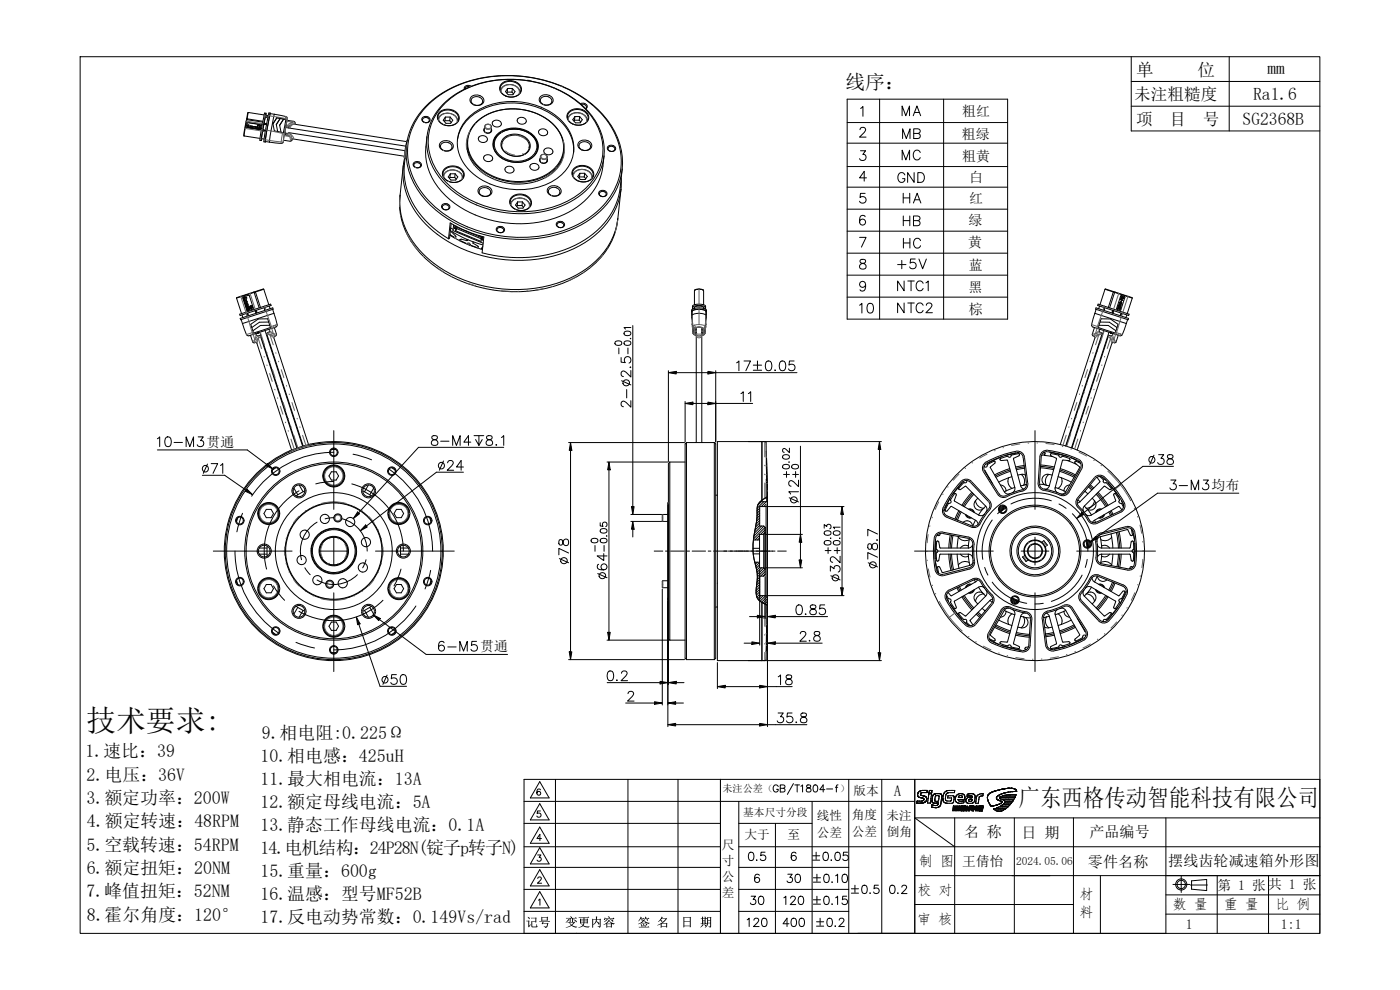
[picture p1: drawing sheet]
<svg xmlns="http://www.w3.org/2000/svg" width="297mm" height="210mm" viewBox="0 0 297 210" stroke-linecap="round" stroke-linejoin="round" font-family="sans-serif">
<defs><g id="words">
<text font-size="6.3" x="18.3" y="155.1">技术要求:</text>
<text font-size="5.1" x="216.1" y="171.1">广东西格传动智能科技有限公司</text>
<text font-size="4.2" x="179.3" y="19">线序：</text>
<g font-size="3.8">
<text x="18.1" y="160.6">1.速比：39</text>
<text x="55.3" y="161.6">10.相电感：425uH</text>
<text x="55.5" y="156.7">9.相电阻:0.225Ω</text>
<text x="18.4" y="165.6">2.电压：36V</text>
<text x="55.3" y="166.5">11.最大相电流：13A</text>
<text x="18.3" y="170.5">3.额定功率：200W</text>
<text x="55.3" y="171.4">12.额定母线电流：5A</text>
<text x="18.4" y="175.5">4.额定转速：48RPM</text>
<text x="55.3" y="176.3">13.静态工作母线电流：0.1A</text>
<text x="18.3" y="180.5">5.空载转速：54RPM</text>
<text x="18.4" y="185.4">6.额定扭矩：20NM</text>
<text x="55.3" y="181.2">14.电机结构：24P28N(锭子p转子N)</text>
<text x="18.3" y="190.4">7.峰值扭矩：52NM</text>
<text x="55.3" y="186">15.重量：600g</text>
<text x="55.3" y="190.9">16.温感：型号MF52B</text>
<text x="18.4" y="195.3">8.霍尔角度：120°</text>
<text x="55.3" y="195.8">17.反电动势常数：0.149Vs/rad</text>
</g>
<g font-size="3.7">
<text x="241" y="16.1">单</text>
<text x="254.1" y="16.1">位</text>
<text x="268.8" y="15.6">mm</text>
<text x="265.9" y="21.3">Ra1.6</text>
<text x="263.6" y="26.5">SG2368B</text>
</g>
<g font-size="3.5">
<text x="240.6" y="21.3">未注粗糙度</text>
<text x="241.1" y="26.5">项</text>
<text x="248.1" y="26.5">目</text>
<text x="255.2" y="26.5">号</text>
</g>
<g font-size="3.2">
<text x="189.6" y="168.8">A</text>
<text x="204.5" y="177.6">名 称</text>
<text x="216.7" y="177.7">日 期</text>
<text x="231.1" y="177.5">产品编号</text>
<text x="230.8" y="184">零件名称</text>
<text x="247.8" y="183.8">摆线齿轮减速箱外形图</text>
</g>
<g font-size="3">
<text x="204.1" y="29.4">粗绿</text>
<text x="204.1" y="24.7">粗红</text>
<text x="204.2" y="34.1">粗黄</text>
<text x="205.6" y="38.7">白</text>
<text x="205.4" y="47.7">绿</text>
<text x="205.6" y="43.1">红</text>
<text x="205.4" y="52.4">黄</text>
<text x="205.5" y="57.3">蓝</text>
<text x="205.4" y="61.9">黑</text>
<text x="205.5" y="66.7">棕</text>
<text x="43.8" y="94.7">贯通</text>
<text x="257" y="103.9">均布</text>
<text x="101.9" y="138.1">贯通</text>
<text x="194.9" y="183.6">制 图</text>
<text x="194.7" y="189.7">校 对</text>
<text x="229" y="190.8">材</text>
<text x="194.5" y="195.9">审 核</text>
<text x="229" y="194.6">料</text>
<text x="248.8" y="192.8">数 量</text>
<text x="259.6" y="192.8">重 量</text>
<text x="270.6" y="192.8">比 例</text>
</g>
<g font-size="2.9">
<text x="204.1" y="183.7">王倩怡</text>
<text x="258.3" y="188.8">第 1 张 共 1 张</text>
<text x="251.6" y="197">1</text>
<text x="271.7" y="197">1:1</text>
</g>
<g font-size="2.7">
<text x="180.7" y="173.8">角度</text>
<text x="181" y="168.6">版本</text>
<text x="188" y="173.8">未注</text>
<text x="157.9" y="178">大于</text>
<text x="167.1" y="178">至</text>
<text x="173.3" y="177.5">公差</text>
<text x="173.3" y="174">线性</text>
<text x="180.7" y="177.2">公差</text>
<text x="188.2" y="177.3">倒角</text>
<text x="153.1" y="183.5">寸</text>
<text x="153.1" y="180">尺</text>
<text x="153.1" y="186.9">公</text>
<text x="153.1" y="190.3">差</text>
</g>
<text font-size="2.4" x="215.6" y="183.4">2024.05.06</text>
<text font-size="2.3" x="157.7" y="173.1">基本尺寸分段</text>
<g font-size="2.2">
<text x="153.3" y="168">未注公差（</text>
<text x="178.1" y="168">）</text>
</g>
</g></defs>
<!-- layer: Layer0000 -->
<g fill="none" stroke="#000" stroke-width=".21">
<path d="M99.7 18.4a.72 .72 0 0 0-1.1 .5M100 18.3a.86 .86 0 0 0-1-.2 .86 .86 0 0 0-.5 .8M106.2 19.3a2.18 2.18 0 0 1 1.9-1.4 2.18 2.18 0 0 1 2.1 1.1l.1 .7M106.2 19.3h.1M106.4 18a2.47 2.47 0 0 1 4.1 .9 1.96 1.96 0 0 1-2.7 1.6 1.76 1.76 0 0 1-1.6-2.2zM106.4 17.7a2.63 2.63 0 0 1 4.2 1 2.07 2.07 0 0 1-2.9 1.8 1.69 1.69 0 0 1-1.5-1 1.69 1.69 0 0 1 .2-1.8zM107.6 19.5l-.1 .2M107.7 18.8l-.1 .7M108.6 19.5l.3 .4M108.6 19.5h-1M108.7 18.8l.6 .6-.5 .7h-1l-.6-.7 .5-.6M108.7 18.8h-1"/>
<path d="M108.7 18.8l-.1 .7M110.3 19.7h.1M111.8 17.1l.9 .1M51.8 28.7l-.1 .1M51.8 28.8h.1M51.8 28.8l3.4 .6M52.3 25.5l-.6 3.2M52.3 26.9h.1M52.3 25.2v.2M52.4 25.4l-.6 3.4M52.4 25.4l-.1 .1M52.4 25.4h.1"/>
<path d="M52.4 25.4l3.3 .5M52.4 27l.4 .1M52.4 27h.1M52.4 25.2v.2M52.4 25.2l3.4 .5M52.4 25.2h-.1M52.4 26.1l.2-.1 2.9 .6M52.6 24l-.3 1.2M52.6 27h.1M52.6 26.5v.3M52.6 26.5h.2v.6M52.6 26.5h.1"/>
<path d="M52.6 26.9h.1M52.6 26.8v-.2l-.2 .4M52.6 26.8v.2M52.6 26.8v.1M52.7 23.9l-.3 1.3M52.7 23.9h-.1M52.7 23.9h.1M52.7 23.9l3.3 .5M53 27.1h.2M53.2 27.1h.1M53.2 27.1l.4 .1M53.2 26.7v.4"/>
<path d="M53.2 26.7h-.2v.4M53.4 27.1v.1M53.5 26.8l-.1 .4M53.5 26.8l-.2-.1-.1 .4M53.5 26.8h.1M53.6 26.8l-.2 .4M53.6 26.8h.1M53.7 26.8l-.1 .1M53.7 26.9l-.1 .3M53.7 26.9v.1M53.7 26.9h.1M53.8 27.2h.1"/>
<path d="M53.9 26.9h.1M54 26.8l-.2 .1M54 27l-.2 .2M54 27l-.2 .3M54 27h.1M54 27.2l.2 .1M54 26.9v.2M54 26.8v.1M54 26.9l-.1 .1M54.1 26.9h-.1M54.1 27l-.1 .2M54.1 26.9v.1"/>
<path d="M54.1 26.9l-.1 .1M54.1 26.9h.1M54.2 26.9h-.1M54.2 26.9v.1M54.2 27v.3M54.2 27v.1M54.2 27h.1M54.3 27.3h.2M54.4 27.1l-.1 .2M54.4 27.1l.1 .2M54.4 27.1l.2 .2M54.4 27.1h.1"/>
<path d="M54.5 27l.2 .2M54.5 27h.1M54.5 26.9l-.1 .2M54.5 26.9v.1M54.6 26.9l.1 .1M54.6 26.9l-.1 .1M54.6 26.9l.1 .2M54.6 27.3v.1M54.6 27.4h-.1M54.6 27.3h.1M54.6 27.4h.1M54.6 26.6l.3 .3"/>
<path d="M54.6 26.6l.4-.2 .2 .3M54.6 26.6h.1M54.7 26.6l.2 .2 .3-.1M54.7 27.3l-.1 .1M54.7 27.3h.1M54.7 27.2v.1M54.7 27v.1M54.7 27h.1M54.8 26.8h.1M54.8 26.7l-.1 .1M54.8 26.5l-.1 .1M54.8 26.6l.1 .1"/>
<path d="M54.8 26.6v.2M54.8 27.4h.2M54.8 27.4l.1-.2 .1 .2M54.8 26.5v.1M54.9 27.2l.2 .2M54.9 27.1v.1M54.9 26.7h.1M55 26.5l.2 .2M55 26.5h-.1M55 26.6h-.2M55 26.5l-.3 .1M55 26.5h.1"/>
<path d="M55 26.5v.1M55 26.5h-.2v.2M55 26.6h-.1M55 26.7h.1M55 26.6h.1M55 26.7l-.1 .1M55 27.1l.2 .2M55 27v.1M55 26.6v.1M55 27l-.1 .2M55 27h.1M55 27l.2 .2"/>
<path d="M55 27h.2M55.1 26.5l-.1 .1M55.1 26.8h.1M55.1 26.7v.1M55.1 27.4h-.1M55.1 26.6l-.1 .1M55.1 26.6h-.1M55.1 26.6h.1M55.1 27.4h.1M55.2 27.4h-.1M55.2 27.3v.1M55.2 27.3h.1"/>
<path d="M55.2 26.7l-.3 .2M55.2 27v.2M55.2 27v.1M55.5 26.6l-.3 .9-2.8-.4-.1-.2M55.5 26.6l-.2-.2-2.8-.4-.2 .9M55.5 26.6h.1M55.5 29.4l-.1 .4M55.7 27.5l-.3 2.3M55.8 27.6v.2h.2M55.8 27.6l.2 .1M55.9 27.6h-.1M55.9 27.6v.1h.1"/>
<path d="M55.9 27.6l-.1 .1M55.9 27.6h.1M56 27.7v.1M56.1 27.7h.1M56.1 27.7h-.1M56.1 26.3l-.1 .1M56.1 26.2l.2 .2 .2-.1M56.1 26.2v.1M56.2 27.6l.1 .1M56.3 27.7l-.2 .2-.1-.1M56.3 27.7h-.3M56.3 30v.1"/>
<path d="M56.3 24.8l.5 .1M56.3 24.8h.4M56.4 26.3h.1M56.4 24h-.3v.1l-.7 3.8-.3 1.7v.2h.3M56.4 24v.4M56.4 24l-.9 5.3v.1l.5 .1M56.5 26.3l-.4-.2-.1 .3M56.5 26.2v.1M56.5 26.3h.1M56.6 27.6l-.3 2.5M56.7 24.8h.1M56.7 24.8h-.1"/>
<path d="M56.8 24.8l-.1 .1M56.9 24.5l-.5-.1-.1 .4M57 24l-1 5.6v.5h.3M57 23.9l.3 .2M57.3 24.1l-.1 .5M57.3 24l-1 5.8v.2l.9 .2M57.3 24.1l.9 .1M58.2 24.2l-1 6M58.2 24.2l2.6 .6 .2 .3-.1 .4M58.6 26.4l.3 1.5M58.7 25l-.8 1.3M58.7 25l.7 .1"/>
<path d="M58.7 25h.1M58.7 25l-.4 .6a1.02 1.02 0 0 0-.2 1.4l.1 .8 .7 .1M59.4 25.1l-.8 1.3M59.4 25.1l.8 .2M59.4 25.1h.1M59.4 25.1l1.2 .3M60.2 25.3l.4 .1M60.2 25.3l-.9 1.3 .3 1.4M60.3 28.6l.5 .1 .3-.4 .3-.1 24.5 3.8M60.4 28.4h.1M60.4 28.3v.1M60.4 28.2l-.4 2.1a1.46 1.46 0 0 1-1.4 0l-1.4-.1"/>
<path d="M60.4 28.3h.1M60.4 28.5v.1M60.4 28.5h.1M60.4 28.2l.6 .1M60.5 28.2l-.1 .4M60.6 27l25.5 4M60.6 25.4l-.5 2.8-1.2-.3M60.7 27.1v-.6l-.3 2.1M60.7 26.7l.5 .1M60.8 26.7l-.1 .4M60.9 25.5l1.4 .2 .3 .3v.3M60.9 25.5l-.2 1.6"/>
<path d="M61.3 26.8h-.1M61.3 26.8v.4M62 29.5l23.8 3.6M62 29.5l-.3 .4-1.6-.2M62.6 26.4l23.7 3.6M62.6 26.3v.1M62.6 26.4h.1M85.5 35.2a16.4 16.4 0 0 0 7.3 14.5 29.3 29.3 0 0 0 30.1 2.4 15.9 15.9 0 0 0 8.8-11.9M85.5 35.2l-.7 6.6a16.1 16.1 0 0 0 6.7 14.1 29.1 29.1 0 0 0 30.9 2.8 15.9 15.9 0 0 0 8.6-11.9l.7-6.6M85.8 33.1v.4l.1 .1a15.7 15.7 0 0 0 6.2 14.9l3 2.1M85.8 33.6l-.3 1.6M85.9 32l-.1 1.1"/>
<path d="M86.2 30.9l-.3 2.7M86.2 30.9a15.7 15.7 0 0 0 6.3 13.7 28.7 28.7 0 0 0 31.8 2.5 15.5 15.5 0 0 0 7.7-11.2M86.2 30.9a15.7 15.7 0 0 1 8.8-11.9 28.7 28.7 0 0 1 31.9 4.2 15.4 15.4 0 0 1 5.1 12.7M86.3 30l-.4 2M86.4 29.7l-.1 .3M87.7 34.6a.89 .89 0 0 1 1.1-.3 .89 .89 0 0 1 .5 1 .89 .89 0 0 1-1 .3 .89 .89 0 0 1-.6-1zM87.9 34.7a.72 .72 0 0 1 .9-.2 .72 .72 0 0 1 .3 .9 .72 .72 0 0 1-.8 .2 .72 .72 0 0 1-.4-.9zM89.6 25a.89 .89 0 0 1 1-.3 .89 .89 0 0 1 .6 1 .89 .89 0 0 1-1.1 .3 .89 .89 0 0 1-.5-1zM89.7 25.2a.72 .72 0 0 1 .9-.2 .72 .72 0 0 1 .4 .8 .72 .72 0 0 1-.9 .2 .72 .72 0 0 1-.4-.8zM90.6 29a13.4 13.4 0 0 0 6.1 12 23.7 23.7 0 0 0 25.1 1.3 12.7 12.7 0 0 0 6.3-9.2M90.6 29a13.1 13.1 0 0 1 8.1-10.2 23.7 23.7 0 0 1 25.2 3.9 12.6 12.6 0 0 1 4.2 10.4M90.6 29a13.4 13.4 0 0 0 5.9 14.2 23.7 23.7 0 0 0 25.1 1.3 12.9 12.9 0 0 0 6.5-11.4"/>
<path d="M90.9 22.1a23.9 23.9 0 0 1 17.8-6 26.1 26.1 0 0 1 19.9 9.3 13.8 13.8 0 0 1-2.7 20.1 25.2 25.2 0 0 1-18.6 4.7 25 25 0 0 1-18.2-10 13.6 13.6 0 0 1 1.8-18.1zM93 25.4h.1M93 25.4a1.87 1.87 0 0 1 2.6-1.3 1.7 1.7 0 0 1 1.5 1.7M93.2 24a2.47 2.47 0 0 1 4.1 1 1.96 1.96 0 0 1-2.7 1.6 1.76 1.76 0 0 1-1.6-2.2zM93.2 23.8a2.63 2.63 0 0 1 4.2 1 2.07 2.07 0 0 1-2.9 1.8 1.69 1.69 0 0 1-1.5-1 1.69 1.69 0 0 1 .2-1.8zM93.5 30.2a1.6 1.6 0 0 1 2.7 .9 1.54 1.54 0 0 1-1.6 1 1.54 1.54 0 0 1-1.4-1.3zM93.6 30.6a1.35 1.35 0 0 1 2.3 .6 1.29 1.29 0 0 1-1.3 .8 1.29 1.29 0 0 1-1.2-1zM94 37.4a2.21 2.21 0 0 1 1.9-1.4 2.21 2.21 0 0 1 2.1 1l.1 .8M94 37.4h.1M94.3 36.1a2.47 2.47 0 0 1 4.1 .9 1.96 1.96 0 0 1-2.7 1.6 1.76 1.76 0 0 1-1.6-2.2zM94.3 35.8a2.63 2.63 0 0 1 4.2 1 2.07 2.07 0 0 1-3 1.8 1.69 1.69 0 0 1-1.5-1 1.69 1.69 0 0 1 .3-1.8zM94.4 25.6l-.1 .2"/>
<path d="M94.5 24.8l-.1 .8M94.5 21.8a20.9 20.9 0 0 1 18.2-4.6 19.8 19.8 0 0 1 13.5 8.6 11.2 11.2 0 0 1-3.1 15.1 22.5 22.5 0 0 1-21.9 2.2 16.8 16.8 0 0 1-9.9-9.9 11 11 0 0 1 3.2-11.4zM95.4 25.6l.3 .4M95.4 25.6h-1M95.5 37.6l-.2 .2M95.5 24.8l.6 .7-.5 .7h-1l-.6-.7 .5-.7M95.5 24.8h-1M95.5 24.8l-.1 .8M95.5 36.9v.7M96.5 37.6h-1M96.5 37.6l.3 .4M96.6 36.9l.5 .6-.4 .7h-1l-.6-.7 .4-.6"/>
<path d="M96.6 36.9h-1.1M96.6 36.9l-.1 .7M97 29.7a9 9 0 0 1 6.1-6.9 15.1 15.1 0 0 1 16.8 4.1 7.9 7.9 0 0 1 1.8 5.5M99.1 29.8a7.6 7.6 0 0 0 4.1 7 12.5 12.5 0 0 0 14.4-.8 6.4 6.4 0 0 0 2-4M99.1 29.8a7.7 7.7 0 0 1 6-6.2 12.6 12.6 0 0 1 13.2 3.8l.8 1.3 .4 1.3 .1 2M99.1 29.8a7.4 7.4 0 0 0 4.3 7.5 12.5 12.5 0 0 0 14.3-1.1 6.4 6.4 0 0 0 1.9-4.2M99.6 24.7a14.7 14.7 0 0 1 15.2-1.9 10.4 10.4 0 0 1 6.9 8 8 8 0 0 1-4.7 7.8 15 15 0 0 1-18.3-3.5 7.5 7.5 0 0 1 .9-10.4zM100 20.5a1.6 1.6 0 0 1 2.7 .9 1.54 1.54 0 0 1-1.6 1 1.54 1.54 0 0 1-1.4-1.3zM100.1 20.9a1.35 1.35 0 0 1 2.3 .7 1.29 1.29 0 0 1-1.3 .8 1.29 1.29 0 0 1-1.2-1.1zM101.4 25.7a12.3 12.3 0 0 1 16.8 1.7 6.3 6.3 0 0 1-2.1 9.5 12.4 12.4 0 0 1-15.6-2.7 6.1 6.1 0 0 1 .9-8.5zM101.6 29.1a.93 .93 0 0 1 1.2-.3 .93 .93 0 0 1 .5 1.1 .93 .93 0 0 1-1.2 .3 .93 .93 0 0 1-.5-1.1zM101.7 39.8a1.6 1.6 0 0 1 2.7 .9 1.54 1.54 0 0 1-1.6 1 1.54 1.54 0 0 1-1.4-1.3z"/>
<path d="M102.7 33.1a.93 .93 0 0 1 1.2-.3 .93 .93 0 0 1 .5 1.2 .93 .93 0 0 1-1.2 .3 .93 .93 0 0 1-.5-1.2zM102.8 27.2a.82 .82 0 0 0 .3 1 .82 .82 0 0 0 1.1-.2v-.6M102.9 26.6a.78 .78 0 0 1 .8-.3 .78 .78 0 0 1 .6 .7l-.1 .8a.77 .77 0 0 1-.8 .4 .77 .77 0 0 1-.7-.6zM104.6 25.8a.93 .93 0 0 1 1.2-.3 .93 .93 0 0 1 .4 1.2 .93 .93 0 0 1-1.2 .2 .93 .93 0 0 1-.4-1.1zM104.7 30.4a4.3 4.3 0 0 0 4.3 4 4.2 4.2 0 0 0 5.1-3M104.7 30.4a4.2 4.2 0 0 1 5-3.1 4.3 4.3 0 0 1 4.4 4.1M104.7 30.4a4.2 4.2 0 0 1 4.8-3 4.6 4.6 0 0 1 4.6 3.4v.6M105.3 28.6a5.7 5.7 0 0 1 8.5 .9 3 3 0 0 1-1.6 4.4 5.8 5.8 0 0 1-7.2-1.8 2.86 2.86 0 0 1 .3-3.5zM105.9 28.4a5.3 5.3 0 0 1 7.8 1.6 3.2 3.2 0 0 1-2.9 4.1 5.2 5.2 0 0 1-5.7-2.4 2.71 2.71 0 0 1 .8-3.3zM106.9 29.6a3.2 3.2 0 0 1 5.4 1.3 2.64 2.64 0 0 1-3.5 2.2 2.36 2.36 0 0 1-2.2-3zM107 29.2a3.5 3.5 0 0 1 5.5 1.5 2.49 2.49 0 0 1-2.8 2.5 3 3 0 0 1-3.4-2.8l.1-.4zM107.3 35.6a.93 .93 0 0 1 1.2-.3 .93 .93 0 0 1 .4 1.1 .93 .93 0 0 1-1.2 .3 .93 .93 0 0 1-.4-1.1z"/>
<path d="M109.9 25.2a.93 .93 0 0 1 1.2-.3 .93 .93 0 0 1 .4 1.2 .93 .93 0 0 1-1.2 .2 .93 .93 0 0 1-.4-1.1zM112.6 35a.93 .93 0 0 1 1.2-.3 .93 .93 0 0 1 .4 1.1 .93 .93 0 0 1-1.2 .3 .93 .93 0 0 1-.4-1.1zM114.4 27.6a.93 .93 0 0 1 1.2-.2 .93 .93 0 0 1 .4 1.1 .93 .93 0 0 1-1.2 .3 .93 .93 0 0 1-.4-1.2zM114.6 33.6a.82 .82 0 0 0 .4 1 .82 .82 0 0 0 1-.2l.1-.6M114.7 20.5a1.6 1.6 0 0 1 2.7 .9 1.54 1.54 0 0 1-1.7 .9 1.54 1.54 0 0 1-1.3-1.3zM114.8 33a.78 .78 0 0 1 .8-.3 .78 .78 0 0 1 .5 .7l-.1 .8a.77 .77 0 0 1-.8 .4 .77 .77 0 0 1-.6-.6zM114.8 20.8a1.35 1.35 0 0 1 2.3 .7 1.29 1.29 0 0 1-1.3 .8 1.29 1.29 0 0 1-1.2-1.1zM115.5 31.7a.93 .93 0 0 1 1.2-.3 .93 .93 0 0 1 .4 1.1 .93 .93 0 0 1-1.2 .3 .93 .93 0 0 1-.4-1.1zM116.4 39.8a1.6 1.6 0 0 1 2.7 .9 1.54 1.54 0 0 1-1.7 .9 1.54 1.54 0 0 1-1.3-1.3zM120.5 25.2a2.21 2.21 0 0 1 1.8-1.3 2.21 2.21 0 0 1 2.1 1l.2 .8M120.5 25.2v.1M120.7 23.9a2.47 2.47 0 0 1 4.1 1 1.96 1.96 0 0 1-2.7 1.6 1.76 1.76 0 0 1-1.6-2.2z"/>
<path d="M120.7 23.7a2.63 2.63 0 0 1 4.2 1 2.07 2.07 0 0 1-2.9 1.8 1.69 1.69 0 0 1-1.5-1 1.69 1.69 0 0 1 .2-1.8zM121.5 37.3a1.87 1.87 0 0 1 2.6-1.3 1.7 1.7 0 0 1 1.5 1.7M121.5 37.3h.1M121.8 36a2.47 2.47 0 0 1 4 .9 1.96 1.96 0 0 1-2.7 1.6 1.76 1.76 0 0 1-1.6-2.2zM121.8 35.7a2.63 2.63 0 0 1 4.2 1 2.07 2.07 0 0 1-3 1.8 1.69 1.69 0 0 1-1.5-1 1.69 1.69 0 0 1 .3-1.8zM121.9 25.5l-.1 .2M122 24.7l-.1 .8M122.9 30.1a1.6 1.6 0 0 1 2.6 .9 1.54 1.54 0 0 1-1.6 1 1.54 1.54 0 0 1-1.3-1.3zM122.9 25.5h-1M122.9 25.5l.3 .4M122.9 37.5l-.1 .2M123 24.7l.5 .7-.4 .7h-1l-.6-.7 .5-.7"/>
<path d="M123 24.7h-1M123 24.7l-.1 .8M123 30.5a1.35 1.35 0 0 1 2.3 .6 1.29 1.29 0 0 1-1.4 .8 1.29 1.29 0 0 1-1.1-1zM123 36.8l-.1 .7M123.1 22a.9 .9 0 0 1 1 0 .9 .9 0 0 1 .4 .8l-.3 .2 .2-.4a.84 .84 0 0 0-1.1-.4M123.9 37.5h-1M123.9 37.5l.4 .4M124 36.8h-1M124 36.8l.6 .6-.5 .7h-1l-.5-.7 .4-.6M124 36.8l-.1 .7M128.9 31.1a.89 .89 0 0 1 1.1-.3 .89 .89 0 0 1 .5 1 .89 .89 0 0 1-1.1 .3 .89 .89 0 0 1-.5-1zM129.1 31.3a.72 .72 0 0 1 .9-.2 .72 .72 0 0 1 .3 .8 .72 .72 0 0 1-.9 .2 .72 .72 0 0 1-.3-.8z"/>
<path d="M131.8 37.9l-.1 2.3M132 35.9a24.5 24.5 0 0 1-1 6.6 17.6 17.6 0 0 1-11.3 10.5 29.5 29.5 0 0 1-17.4 .6l.3-3.3-3.7-1.3-3.4-1.7-.4 3.3M84.9 41.4a16.4 16.4 0 0 0 7.2 14.5 29.3 29.3 0 0 0 30.1 2.4 15.9 15.9 0 0 0 8.9-11.9M93.8 43.5a.89 .89 0 0 1 1-.3 .89 .89 0 0 1 .6 1 .89 .89 0 0 1-1.1 .3 .89 .89 0 0 1-.5-1zM93.9 43.6a.72 .72 0 0 1 .9-.2 .72 .72 0 0 1 .4 .9 .72 .72 0 0 1-.9 .2 .72 .72 0 0 1-.4-.9zM95.4 49.9a25.8 25.8 0 0 0 7 3M95.5 49.8l.9 .5 .3-.1M95.5 48.9l3.8 2M95.6 48.3l.5 .4M95.7 47.4l-.3 3-.3 .2M95.9 49.2v.1l.8 .9M96.2 47.7l-.1 1.2 6.4 2.7"/>
<path d="M96.4 48.5l.3 .1M96.5 47.8l-.1 .7M96.7 49l5.3 2.2 .1-.4M96.7 48.6v.4M96.7 50.2v.4M96.7 48.1v.3l5.4 2.3M96.7 48.1l5.4 2.3M96.8 48l-.4 .5M96.8 48.4l-.1 .2M96.8 48l-.1 .1M97 48.5l-.3 .5M97.6 51l.3 .2a1.54 1.54 0 0 0 1.6 .4l.2 .4"/>
<path d="M97.6 50.9v.1M99 50.9l.2 .1M99.1 50.8l-.2 .2M99.3 50.9l3.2 1.1M99.3 50.9l-.3 .1-1.3-.3-.2 .4M99.8 52l1.4 .5 .2-.2M99.8 51.9l-.1 .1M100.3 51.5h.1M100.4 51.6l1 .7M100.4 51.5l-.1 .1M100.5 51.3l-.2 .2M101.4 52.3v.3"/>
<path d="M101.5 49.9l.9 .4M101.8 40.2a1.35 1.35 0 0 1 2.3 .7 1.29 1.29 0 0 1-1.3 .8 1.29 1.29 0 0 1-1.2-1.1zM102.1 50.4v.3M102.2 52.6l.2 .1M102.2 50.2l-.1 .2M102.4 50.3l-.3 .4M102.4 50.3l-.3 .5M102.4 50.3v.6l-.3-.1M102.4 52.3l-.3 .5M105.3 48.4a.89 .89 0 0 1 1.1-.4 .89 .89 0 0 1 .6 1 .89 .89 0 0 1-1.1 .4 .89 .89 0 0 1-.6-1zM105.5 48.5a.72 .72 0 0 1 .9-.2 .72 .72 0 0 1 .4 .8 .72 .72 0 0 1-.9 .2 .72 .72 0 0 1-.4-.8zM108.3 43.4a1.95 1.95 0 0 1 2.8-1.3l.4 .2a1.62 1.62 0 0 1 .9 1.5"/>
<path d="M108.5 42a2.47 2.47 0 0 1 4.1 1 1.96 1.96 0 0 1-2.7 1.6 1.76 1.76 0 0 1-1.6-2.2zM108.6 41.8a2.63 2.63 0 0 1 4.1 1 2.07 2.07 0 0 1-2.9 1.8 1.69 1.69 0 0 1-1.5-1 1.69 1.69 0 0 1 .3-1.8zM109.7 43.6l-.1 .2M109.8 42.8l-.1 .8M110.7 43.6l.4 .4M110.7 43.6h-1M110.8 42.8l.6 .7-.5 .7h-1l-.5-.7 .4-.7M110.8 42.8h-1M110.8 42.8l-.1 .8M112.4 43.8h.1M116.5 40.1a1.35 1.35 0 0 1 2.3 .7 1.29 1.29 0 0 1-1.3 .8 1.29 1.29 0 0 1-1.2-1.1zM118.1 47.3a.89 .89 0 0 1 1.1-.3 .89 .89 0 0 1 .5 1 .89 .89 0 0 1-1.1 .3 .89 .89 0 0 1-.5-1z"/>
<path d="M118.2 47.4a.72 .72 0 0 1 .9-.2 .72 .72 0 0 1 .4 .8 .72 .72 0 0 1-.9 .2 .72 .72 0 0 1-.4-.8zM127.1 40.7a.89 .89 0 0 1 1.1-.3 .89 .89 0 0 1 .5 1 .89 .89 0 0 1-1.1 .3 .89 .89 0 0 1-.5-1zM127.2 40.8a.72 .72 0 0 1 .9-.2 .72 .72 0 0 1 .4 .9 .72 .72 0 0 1-.9 .2 .72 .72 0 0 1-.4-.9zM50.2 63.2l1 3.3M50.9 66.6l6.5-2.1 .1 .3-6.6 2.1zM51 67.5l6.9-2.2 .1 .3-7 2.2zM51.2 67.8l.2 .8M51.3 66.8l.2 .6M51.5 63.1l1.3-.4 .9 2.8-1.3 .4zM51.6 63.1h.6l-.3 .1 .4-.2 .1 .2-.7 .4zM51.7 63.3l.2-.1-.2 .2M51.8 63.7l.4-.2 .1 .2-.5 .2z"/>
<path d="M51.9 63.9l.4-.1 .1 .3-.4 .2zM52.2 65l.2-.1-.1 .3zM52.3 64.4l-.2 .2 .3-.1M52.3 65.2h.1M52.3 65.2v.1M52.3 64.4h.1M52.3 64.4v.1M52.4 65.3h-.1M52.4 66.5l.2 .1h-.2l.1 .3 .2-.1-.1 .1h-.2zM52.4 65.5l.2-.1-.2 .3zM52.4 63.9l-.5 .2M52.4 64l-.5 .1"/>
<path d="M52.4 65.7h.1M52.5 65.7h-.1M52.5 64.9l-.2 .3M52.5 64.9h.1M52.5 65.7v.1M52.6 64.5l-.5 .2 .1 .2 .4-.3M52.6 64.5h.1M52.6 64.5v.1M52.6 64.6h.1M52.7 64.9h-.2M52.7 65l-.3 .3M52.7 65h.1"/>
<path d="M52.7 64.9v.1M52.7 65l.1 .2h-.2zM52.8 65.3l-.3 .4M52.8 65.5l-.3 .3M52.8 65.4v.1M52.9 65.4h-.1M52.9 65.5v.1l-.2 .1zM53.1 65l.3-.1v.3h-.1M53.1 65.1l.3-.1v.1M53.1 65v.1M53.1 71.1l.5 1.4M53.2 68.8l1.6-1.1 2-.1 .6 1.9-3.6 1.1z"/>
<path d="M53.2 65.1l.1 .1M53.2 65.1v.2v-.1M53.2 65.1h.1M53.2 65.2h.1M53.3 65.2h-.1M53.3 65.2h.1M53.4 65.1l-.1 .1M53.4 65.1h.1M53.6 72.5l.2 .2 .5-.1 .2 .2 7.4 22.7M53.9 62l1.1 3.3M53.9 62h-.1M54.1 65.9h.3l-.1 .4h.2h-.2v-.4l-.2 .1"/>
<path d="M54.1 65.9v.1M54.2 61.8l1.1 3.4M54.3 70.8l.1 .4h.6l.3 .2 7.7 23.6h.1M54.6 70.7h-.1M54.7 70.6h.1M54.8 70.6h-.1M55.1 70.5l8 24.5M56 61.4l1 3.2M56 61.4l-5.8 1.8M56.2 65.8h.1M56.2 70.1l8 24.6M56.3 65.6l-.1 .1-.2-.4 .2 .5"/>
<path d="M56.3 65.6l-.1 .2M56.3 65.6h.1M57 68.3h-2l-1.6 1.2M57.1 69.8l.1 .5-.5 .3-.1 .3 7.7 23.7h-.1M57.1 64.9l.2 .6M57.2 69h-1.9l-1.7 1.2M57.8 65.6l.3 .9M58.1 66.5l.5 1.4a1.4 1.4 0 0 1 .1 1.4l-6.1 1.9a1.4 1.4 0 0 1-.7-1.2l-.5-1.4M58.1 66.5l-6.7 2.1M58.2 69.5l.5 1.4M58.7 70.9l-.1 .3-.4 .2-.1 .3 7.4 22.6a23.2 23.2 0 0 1 27.9 28 23.2 23.2 0 0 1-37.7 12.3 23.2 23.2 0 0 1 6.2-39.1M146.8 67.7l.2 2.9-.1-1.1"/>
<path d="M146.8 67.7l.1 1M146.8 67.7h.1M146.8 67.5l-.1-.2 .1-1.6a2.96 2.96 0 0 1 3.1 .1l-.2 1.7M146.9 68.7v.2M146.9 68.8h.1M146.9 68.9v.2M146.9 69.1l.2 1.7 .6 .4M146.9 69.1v.4M146.9 65.6v-.7a2.63 2.63 0 0 1 2.8 0v.7M146.9 65.2v-.1a2.63 2.63 0 0 1 2.8 .1M146.9 68.3v1.2M146.9 68.3h.1"/>
<path d="M146.9 69.5h.1M147 69.1v1.1M147.3 65.4v-.2a1.73 1.73 0 0 1 2 0v.2M147.3 65.3l-.1 .1M147.4 61.6l.9-.2 .9 .2M147.4 61.6l-.1 3M147.4 69.8v-.2a1.51 1.51 0 0 1 1.7 0v.2M147.4 69.8l.3 .1M147.4 69.8h.1M147.4 70.5l.3 .1M147.4 70.5h.1M147.7 70.7l-.3 .2 .3 .2"/>
<path d="M147.7 70l-.3 .1v.4M147.7 69.5v24.4M148.3 65.6a1.67 1.67 0 0 1 1.6 .5M148.3 65.6l-1.1 .1-.5 .4M148.3 65.6l-1 .2-.4 .2-.1 1.7M148.3 65.6l1 .2 .4 .2v1.7M148.9 70.7l.2 .2-.2 .2M148.9 70l.2 .1v.4M148.9 69.5v24.4M149.1 61.5l-.8-.2-.9 .3M149.1 70.5l-.2 .1M149.1 70.5h.1"/>
<path d="M149.1 69.8l-.2 .1M149.1 69.8h.1M149.2 61.5l-.1 .1M149.3 61.6l-.1 .1M149.3 61.7v2.9M149.3 65.3l.1 .1M149.6 69.1v1.1M149.6 69.5h.1M149.7 68.3h.1M149.7 68.3v1.2M149.7 68.8h.1M149.7 69.1v.4"/>
<path d="M149.7 69.1l-.1 .9a.91 .91 0 0 1-.7 1.2M149.7 68.9v.2M149.7 67.7l-.1 2.9 .1-1.1M149.7 68.8v.1M149.7 68.7v.1M149.7 68.7v.2M149.7 66.9a2.56 2.56 0 0 0-2.9 0M149.7 67.7v1M149.7 67.7h.1M231.7 70.9l.1 .3 .4 .2 .1 .3-7.4 22.6M232.2 69.5l-.5 1.4M232.3 66.5l-.5 1.4a1.4 1.4 0 0 0-.1 1.4l6.1 1.9a1.4 1.4 0 0 0 .7-1.2l.4-1.4"/>
<path d="M232.3 66.5l6.6 2.1M232.5 65.3l6.9 2.2-.1 .3-6.9-2.2zM232.5 65.6l-.2 .9M233 64.5l6.5 2.1-.1 .3-6.5-2.1zM233.1 69h2l1.6 1.2M233.3 64.9l-.2 .6M233.3 69.8l-.1 .5 .5 .3 .1 .3-7.7 23.7M233.4 68.3h1.9l1.7 1.2M233.6 67.6l2 .1 1.6 1.1-.6 1.8-3.6-1.1zM234.1 65.7v.1M234.1 70.1l-7.9 24.5M234.3 65.7l-.2 .1"/>
<path d="M234.3 65.6l-.1 .1v-.4l-.1 .4M234.3 65.6v.1M234.4 61.4l5.8 1.8M234.4 61.4l-1.1 3.2M235.3 70.5l-8 24.5M235.6 70.6h.1M235.7 70.6h-.1M235.7 70.7h.1M235.8 70.7h.1M236 65.9l.3 .1-.3 .2 .2 .1-.2 .1-.1-.3 .3-.1zM236.1 70.8l-.2 .4h-.6l-.2 .2-7.7 23.6M236.2 61.8l-1.1 3.4"/>
<path d="M236.3 66h.1M236.5 62l-1.1 3.3M236.8 72.5l-.2 .2-.5-.1-.2 .2-7.4 22.7M237.2 71.1l-.4 1.4M237.2 65.4h.1M237.3 65.2l.3 .2h-.4M237.3 65.2l.4 .1-.5-.2 .3 .3M237.3 65.2h.1M237.3 71.1h.1M237.3 64.8l.5 .1-.3 .2 .2 .1-.5-.1zM237.4 64.9l.1 .2-.2-.1zM237.4 64.5h.4v.3h-.1l.1-.2h-.2l-.1-.1-.1 .2z"/>
<path d="M237.5 65.4l-.4 .1 .5 .1-.4-.2M237.5 65.4h.1M237.5 64.1h.3l.2 .3h-.3zM237.6 64.1l.4 .2h-.3zM237.6 64.6v.1M237.8 63.2l-.1 .4 .5 .1-.2-.1 .1-.2-.2 .2-.1-.1v-.2M237.8 62.7l.7 .2 .1 .2-.8 2.6-.2 .1-.6-.2-.1-.2zM237.8 63.2v.1M237.9 66.8v.1M237.9 62.9l.4 .1v.3l-.5-.1zM237.9 63.7l-.1 .3zM237.9 63.7h.1"/>
<path d="M238 66.6l-.2-.1-.1 .3h.2M238 66.6v-.1l-.3 .1v.3h.2M238 66.6h.1M238 63l-.1 .1 .1 .1v-.2M238.2 63.1l.1 .2-.2-.1zM239 66.8l-.1 .6M239.2 67.8l-.3 .8M240.2 63.2l-1.1 3.3M58.5 99.2l-.7 .5M61.5 95.8h.1M65.9 94.4l-.1-.2-1.9 .6-2.1 .7-.3 .3M70.4 95.4h.9"/>
<path d="M70.8 91.3v16.7M83.1 99.2l.7 .5M142.1 98l-.3 .3v37.2l.3 .3M142.1 98v37.8M142.1 98h3.2M145.6 93.9l-.3 .3v45.4l.3 .3M145.6 93.9v46M145.6 93.9h5.9M151.5 93.9v46M151.5 93.9l.3 .3v45.4l-.3 .3M161.6 93.7v12.4M162.6 95.7l.2 9.7"/>
<path d="M162.6 95.7h.1M162.6 95.7v1.3M208.8 99.8h.2l1.6 2.9M208.8 98.3a17.2 17.2 0 0 1 7.4-2.6 1.47 1.47 0 0 1 1.1 1.3l.7 5.6a1.63 1.63 0 0 1-1.7 1.7l-2.2 .8a1.63 1.63 0 0 1-2.5-.3l-3-4.7a1.46 1.46 0 0 1 .2-1.8zM208.8 99h.1M209.4 98.7a.35 .35 0 0 1-.1 .4 .35 .35 0 0 1-.5-.1M209.4 98.6v.1M211 97.9l-.5 .1-1.1 .6M211.1 97.9l-.1 .1M211.1 98l-.1 .3-.9 .9 3 5.1M212.2 97.5l.2 .2h1.3l1.6 5.7M212.2 97.4l-.1 .1"/>
<path d="M212.4 96.9l-3.3 1.6M212.4 96.9h.1M214.2 99.4l-3.2 1.3M214.3 99.7l-3.2 1.3M214.4 100l-3.1 1.2M215 97.3l1.2-.6 .1-.4-.2-.1-1.5 .3a.48 .48 0 0 1-.4 .5 .48 .48 0 0 1-.5-.2l-1.6 .6M215 97.3l1.5 5.8M215 97.3h.1M216.1 96l-2.8 .6M217.3 98.7l-1.8 .4M217.3 99l-1.8 .4M217.3 99.3l-1.7 .3"/>
<path d="M219.6 91.3v16.7M220.7 99.2l2.8 .4M220.8 98.9l2.8 .5M220.8 98.6l2.9 .5M221 96a1.92 1.92 0 0 1 2.1-.4 16.8 16.8 0 0 1 6.2 2.2 1.47 1.47 0 0 1 .2 1.7l-2.7 4.9a1.63 1.63 0 0 1-2.5 .4l-2.2-.7a1.63 1.63 0 0 1-1.9-1.6l.4-5.7zM221.2 96.2a1.66 1.66 0 0 1 1.9-.3 17 17 0 0 1 5.9 2.1 1.18 1.18 0 0 1 .2 1.3l-2.7 5a1.37 1.37 0 0 1-2.1 .2l-2.3-.6a1.38 1.38 0 0 1-1.6-1.4l.4-5.6zM221.4 96h.2M221.6 96.5l-.1 .1 1.8 .3M221.6 96v.4l-.6 .2M221.6 95.9v.1M222.7 95.9l3.7 .9M222.7 95.9h.1"/>
<path d="M224.8 100l3.1 1.2M224.9 99.7l3.1 1.3M224.9 99.4l3.2 1.3M226.3 97.7l2.1 .8M226.4 96.8h.1M227.3 97.1l1.8 .9M227.3 97.1h.1M229.3 98.3l-1.1-.5-.2 .2 .1 .3 .9 .9-2.9 5.1M45.3 116.9h16.7M50.5 109.8l-.3 .9M55 116.2h1.7M55 117.5h1.7"/>
<path d="M56.5 108h1l.5 .9-.5 .9h-1l-.5-.9zM56.7 115.8v2.2M62.3 103.5l.9 1.5M63.5 102.9l.8 1.4M64.7 104.1l-1.9 1.1M67.9 116.9h5.9M70.3 100.1h1l.5 .9-.5 .8h-1l-.5-.8zM70.8 113.9a2.95 2.95 0 0 0-2.9 3 2.95 2.95 0 0 0 2.9 3M70.8 113.9a2.95 2.95 0 0 1 3 3 2.95 2.95 0 0 1-3 3M70.8 113.9v5.9M76.9 104.1l1.9 1.1M78.2 102.9l-.9 1.4"/>
<path d="M79.3 103.5l-.9 1.5M79.7 116.9h16.7M84.1 108h1l.5 .9-.5 .9h-1l-.5-.9zM84.9 115.8v2.2M85 116.2h1.6M85 117.5h1.6M91.2 109.8l.2 .9M138.8 116.9h1.8M141.2 116.9h.5M141.7 109.1l-1.2 .1v1.4h1.2M141.8 106.6l-.1 .1v20.4l.1 .1M142.3 116.9h2.8"/>
<path d="M145.7 116.9h.6M146.8 116.9h2.9M150.2 116.9h.6M151.4 116.9h2.8M151.8 105h.4M154.8 116.9h.5M155.9 116.9h2.8M159.3 116.9h.6M160.4 116.9h2.9M162.7 105.4l-.1-3.8v3.9M162.8 102.6v28.7M162.8 105.4h.1"/>
<path d="M162.8 104.5l-.3-10.7-.3-.1h-10v46.4h10l.3-.1 .3-10.7M163.8 116.9h.6M165 116.9h1.8M194 116.9h16.7M198.4 114.7v3.8M198.5 119.4l.4 2M198.7 113.2l.8-.3h.4l5.6 1a1.63 1.63 0 0 1 1.1 2.2l.1 2.4a1.63 1.63 0 0 1-1 2.2l-5.5 1.4a1.46 1.46 0 0 1-1.8-1.1 18.2 18.2 0 0 1 0-7.4zM198.9 113.4l.6-.3h.4l5.5 1.1a1.37 1.37 0 0 1 .9 1.9l.1 2.4a1.37 1.37 0 0 1-.8 1.9l-5.5 1.4a1.18 1.18 0 0 1-1.4-.9 18.4 18.4 0 0 1-.1-7.2zM199.5 113.1l-.3 .5h-.2l-.1-.2M200.5 108.3v.1M200.5 108.2v.1M200.6 108.4h.3l1-1 5.1 3 .4 .4 .1 .5"/>
<path d="M200.6 108.4h-.1M201.3 117.5l.4 3.5M201.5 105.7l-1.3 2.6M201.6 117.5l.4 3.4M201.6 113.5l-.3 2.7M201.7 106.2a.42 .42 0 0 1 0 .5 .42 .42 0 0 1-.5 .1l-.7 1.4M201.7 106.1l-.1 .1M201.9 117.5l.4 3.4M201.9 113.5l-.3 2.7M202 104.9v.1M202.2 113.6l-.3 2.6M202.4 106.2l5.2 3.1a.94 .94 0 0 0 1.3-.3"/>
<path d="M202.5 106.2h-.1M202.7 104.7l-1.1 1.4M202.8 104.7l.1 .3-.4 1.2M202.8 104.7h-.1M203.1 117.5l.3 3M203.3 114a1.77 1.77 0 0 0 2.3 .5M203.3 113.8l-.2 2.4M203.4 103.7h.1M203.4 108.3l-.8 1.8M203.5 103.8h.3l1.1-.6 4.2 4.2M203.5 103.7l-.1 .1M203.7 108.5l-.9 1.7"/>
<path d="M203.8 117.5a1.24 1.24 0 0 0 1.6 .5M203.9 108.6l-.8 1.7M203.9 102.1a1.46 1.46 0 0 1 2.1 0l3.9 4.1a1.63 1.63 0 0 1-.4 2.4l-1.3 2a1.63 1.63 0 0 1-2.1 1.2l-5.3-2.1a1.46 1.46 0 0 1-.7-2 21.5 21.5 0 0 1 3.8-5.6zM204.2 102.3v-.1a1.18 1.18 0 0 1 1.6 .1l3.9 4.1a1.37 1.37 0 0 1-.4 2.1l-1.3 1.9a1.37 1.37 0 0 1-1.8 1.1l-5.2-2-.5-.4a1.52 1.52 0 0 1 .2-2 21.2 21.2 0 0 1 3.5-4.8zM204.3 110.8a1.18 1.18 0 0 1 1.3-.2 1.18 1.18 0 0 1 .7 1M204.4 102.1l-2.4 2.9M204.8 109.1a.97 .97 0 0 0 1.3 .8M205 109.2a.82 .82 0 0 0 .9 .5M205.1 101.9a.42 .42 0 0 1-.2 .5 .42 .42 0 0 1-.5 0l-1 1.3M205.4 117.5l.3 2.4M205.4 116.2h-5.9l-.3-1.2-.4-.2-.2 1.6a.47 .47 0 0 1 .4 .5 .47 .47 0 0 1-.4 .5l.2 1.6 .4-.2 .3-1.3h5.9M205.4 117.5a.94 .94 0 0 1 1 .9"/>
<path d="M205.4 115.8a1.24 1.24 0 0 0-1.6 .4M205.5 108h.1a.97 .97 0 0 1 1.1 .7M205.6 119.3a1.77 1.77 0 0 0-2.3 .5M205.6 114.3l-.2 1.9M205.7 108.1a.82 .82 0 0 1 .8 .5M205.7 119.9l-5.7 1.6-.6-1.2-.3-.1-.2 .1M206.2 104.4l-2.1 2.8M206.4 115.5a.94 .94 0 0 1-1 .7M206.4 104.6l-2.1 2.7M206.4 118.9a.94 .94 0 0 1-.7 1M206.6 104.8l-2 2.7M206.9 110.4l-.5 1.2"/>
<path d="M207 106.2a1.77 1.77 0 0 0 1.7 1.6M207.4 105.7a1.4 1.4 0 0 0 0 2.4l.7 .1 .3-.2M208.4 108l-.8 1.2M209.1 107.4l-.7 .6M209.1 107.4a.94 .94 0 0 1 .1 1.2M209.9 101.4h-.1M210 101.6v.1M210.2 101.9h-.1M211.9 104.7l-3-4.8a1.18 1.18 0 0 1 .4-1.6 18.4 18.4 0 0 1 6.8-2.3 1.18 1.18 0 0 1 1 1l.7 5.6a1.37 1.37 0 0 1-1.6 1.4l-2.2 .9a1.38 1.38 0 0 1-2.1-.1M211.9 104.7v.1M212.2 102.9a1.24 1.24 0 0 1 1.2 1.2M212.8 107.3l-.8 .6"/>
<path d="M213 107.4l-1 .8M213.1 104.3a.94 .94 0 0 0 1.2 .4M213.2 107.5l-1.2 .8M213.3 108.5l-.3 .2M213.3 107.6l-1.2 .9M213.4 107.7l-1.1 .9M213.4 104.1h.1M214 101.3a1.77 1.77 0 0 0 .7 2.3M214.7 101.1l-2.8 1.2M215.3 103.4l-2.2 .9M215.3 103.4a.94 .94 0 0 1-.6 1.1M215.9 100.8a1.94 1.94 0 0 1 1.6 0"/>
<path d="M216.5 103.1l.3 .4 .4 .2M216.6 116.9h5.9M216.6 100.6a1.77 1.77 0 0 1 .5 2.3M217 118.2l.7 .9 .4-.3M217 118.1l.1 .2M217.1 118.1h-.1M217.1 118.1l.7 .9M217.1 102.9l-.6 .2M217.1 118.3l.5 .6M217.4 117.8l-.4 .4M217.4 117.8l.7 1M217.4 102.8l-.3 .1"/>
<path d="M217.6 118.9l.1 .2M217.8 102.6l-.4 .2M217.8 119h-.1M217.8 102.8h-.4M219.6 113.9v5.9M220.5 102.7l1.2 .1M221 115l.4-.3 .8 .9-.5 .4M221 115l.7 1M221 115a2.36 2.36 0 0 0-2.9 0 2.36 2.36 0 0 0-.7 2.8M221.3 114.8l.7 .9M221.7 102.8l.3 .1M221.7 116a2.36 2.36 0 0 1-.7 2.8 2.36 2.36 0 0 1-2.9 0"/>
<path d="M222 102.9l.6 .2M222.5 100.6a1.77 1.77 0 0 0-.5 2.3M222.6 103.1a.94 .94 0 0 1-1.1 .7M222.6 103.1l1.5-5.8-1.1-.6-.1-.4 1.6 .2a.48 .48 0 0 0 .4 .5 .48 .48 0 0 0 .5-.2l1.6 .6-.3 .3h-1.3l-1.5 5.7M223.2 100.8a1.4 1.4 0 0 0-2.1 1.3l.6 .7M223.9 103.4l-.1 .3a.94 .94 0 0 0 .6 .8M223.9 103.4l2.2 .9M224.5 101.1l2.8 1.2M225.2 101.3a1.77 1.77 0 0 1-.8 2.3M225.7 104.1h.1M226.1 104.3a.94 .94 0 0 1-1.2 .4M226.9 102.9a1.24 1.24 0 0 0-1.2 1.2"/>
<path d="M228.4 116.9h16.7M228.7 106l.4 .4M229.1 106.4l-.6 .3M230 115.3v.4M230 107.4l-.3 .6 .3 .6M230 107.4l.7 .6M230.1 104.2l.7 .6M230.2 104.3h-.2M230.4 114.7l.2 1.4M230.6 114.7l.2 1.4M230.7 108l.9 1.2M230.7 114.7l.2 1.4"/>
<path d="M230.9 103.3l.7 .6M230.9 114.7l.2 1.3M231.1 103.1l.7 .6M231.1 114.8l.2 1M231.3 102.8l.7 .7M231.7 105.7a1.4 1.4 0 0 1 .1 2.4l-.8 .1-.3-.2M232.2 106.2a1.77 1.77 0 0 1-1.8 1.6M232.2 110.4l.2 .4M232.2 101.2a1.58 1.58 0 0 1 2.5 .4l1.9 2.1 1.3 1.9a2.13 2.13 0 0 1 .3 2.8l-5.5 2.6a1.57 1.57 0 0 1-2.1-1l-1.6-2.1a1.57 1.57 0 0 1-.4-2.3zM232.4 101.5a1.31 1.31 0 0 1 2.1 .3l1.5 1.7 1.7 2.3a1.86 1.86 0 0 1 .3 2.4l-5.4 2.6a1.57 1.57 0 0 1-1.9-1.1l-.9-1.2a3.4 3.4 0 0 1-1.3-1.9l.3-.8zM232.5 104.8l2.1 2.7M232.7 101.2l.6 1-4.2 4.2"/>
<path d="M232.7 113.5l.8-.4 5.5-1.4a1.46 1.46 0 0 1 1.7 1.1 18.2 18.2 0 0 1 .1 7.4 1.47 1.47 0 0 1-1.6 .7l-5.5-1a1.63 1.63 0 0 1-1.2-2.2v-2.4a1.83 1.83 0 0 1 .2-1.8zM232.7 104.6l2.1 2.7M232.8 115.4a.94 .94 0 0 0 .9 .8M232.9 113.7l.6-.3 5.6-1.4a1.18 1.18 0 0 1 1.3 .9 18.4 18.4 0 0 1 .1 7.2 1.18 1.18 0 0 1-1.2 .5l-5.6-1-.7-.4a1.67 1.67 0 0 1-.2-1.5v-2.4a1.58 1.58 0 0 1 .1-1.6zM233 104.4l2.1 2.8M233.3 101.1l.2 .1a.8 .8 0 0 1 .6 1.1l.6 .1 1 1.3-.3 .1-1.2-.6-4.2 4.2M233.4 113.9a.94 .94 0 0 0-.7 1M233.4 113.9l.3 2.3M233.5 108.1a.82 .82 0 0 0-.9 .5M233.5 119.3a1.77 1.77 0 0 1 2.3 .5M233.7 108h-.2a.97 .97 0 0 0-1.1 .7M233.7 101.1l.8 .7"/>
<path d="M233.7 115.8a1.24 1.24 0 0 1 1.7 .4M233.7 116.2h5.9l.4-1.2 .3-.2 .2 1.6a.48 .48 0 0 0-.3 .5 .48 .48 0 0 0 .3 .5l-.2 1.6-.3-.2-.4-1.3h-5.9M233.7 117.5a.94 .94 0 0 0-.9 .8M233.7 117.5l-.2 2M234.1 109.2a.82 .82 0 0 1-.8 .5M234.3 109.1a.97 .97 0 0 1-1.2 .8M234.5 101.8h.1M235.1 102.4l2.4 3.1M235.2 108.6l.4 .8M235.4 117.5a1.24 1.24 0 0 1-1.7 .5M235.5 108.5l.4 .7M235.7 113.3l.4 2.9"/>
<path d="M235.7 108.3l.4 .8M235.8 114a1.77 1.77 0 0 1-2.3 .5M236.1 117.5l-.3 2.5M236.8 112.9l.5 3.3M237.1 112.9l.5 3.3M237.3 117.5l-.3 2.7M237.4 112.8l.5 3.4M237.6 117.5l-.3 2.8M237.9 117.5l-.4 2.8M238 106.3l.4 .9M238 108.1l-.7-.7-5.2 3-.4 .4M238.3 107.6l-.4-.8a.43 .43 0 0 1-.5-.2 .43 .43 0 0 1 .1-.6l-1-1.3-.2 .3 .3 1.3-5.1 3a.94 .94 0 0 1-1.2-.3"/>
<path d="M240 112.2l.2 1.3-.1 .1-.3-.1-.7-1.2-5.7 1.6M240.2 112.4l.5 2M240.7 119.1h.1M240.8 115.3l-.1 3.8M50.2 123.1l.3 .9M56.5 124h1l.5 .9-.5 .8h-1l-.5-.8zM57.8 134.1l.7 .5M62.8 128.6l1.9 1.1M63.2 128.8l-.9 1.5M64.3 129.5l-.8 1.4M70.3 132h1l.5 .8-.5 .9h-1l-.5-.9zM70.4 138.4h.9"/>
<path d="M70.8 125.7v16.8M77.3 129.5l.9 1.4M78.4 128.8l.9 1.5M78.8 128.6l-1.9 1.1M83.8 134.1l-.7 .5M84.1 124h1l.5 .9-.5 .8h-1l-.5-.8zM91.4 123.1l-.2 .9M141.7 123.2l-1.2 .1v1.3l1.2 .1M142.1 135.8h3.2M145.6 139.9h5.9M151.8 128.8h.4M161.6 127.8v12.3"/>
<path d="M162.8 126.6l-.2 6.4v-4.7M162.8 128.8v-.2l-.2 9.7v-1.4M198.9 120.3h.1M198.9 120.3l.2 1.3M200.8 126.6l.4 .9M200.9 125.4l5.5-2.6a1.57 1.57 0 0 1 2.1 1l1.6 2.1a1.57 1.57 0 0 1 .5 2.3l-3.6 4.3a1.56 1.56 0 0 1-2.6-.3l-1.9-2.1-1.3-1.9a2.13 2.13 0 0 1-.3-2.8zM201.1 125.6l5.4-2.6a1.42 1.42 0 0 1 1.9 1.1l1.6 2a1.26 1.26 0 0 1 .3 1.9l-3.6 4.3a1.29 1.29 0 0 1-2.1-.3l-1.8-2.1-1.3-1.9a1.86 1.86 0 0 1-.4-2.4zM201.6 128.3l2.4 3.1M203 124.7l.4 .8M203.3 124.6l.4 .7M203.4 130.1v.1M203.4 130.2l1 1.2a.43 .43 0 0 1 .6 0 .43 .43 0 0 1 0 .6"/>
<path d="M203.5 124.4l.4 .8M204.1 126.6l2.1 2.8M204.3 126.5l2.1 2.7M204.6 126.3l2 2.7M204.7 132l.7 .7M204.7 132h-.1M205.1 132h-.1M205.1 132l.7 .7M205.8 131.7l.6 .9M205.8 131.6v.1M205.9 124.1a.82 .82 0 0 0-.9 .5M206.1 123.9h-.2a.97 .97 0 0 0-1.1 .8"/>
<path d="M206.5 125.2a.82 .82 0 0 1-.8 .5M206.7 123l.2 .4M206.7 125.1a.97 .97 0 0 1-1.2 .7M207.1 130.3l.8 .7M207.3 130.1l.7 .6M207.4 123l-.4 .4-5.1 3-.8-.7M207.5 129.9l.7 .6M207.6 124.6l.8 1.2M208.3 129l.7 .6M208.4 125.8a1.23 1.23 0 0 0-1.7 .4 1.23 1.23 0 0 0 .6 1.7l.1 .2M208.4 125.8l.7 .6M208.7 126a1.77 1.77 0 0 0-1.7 1.6"/>
<path d="M208.9 124.8a.94 .94 0 0 0-1.3-.3l-5.1 3 .4 1.3-.2 .3-1-1.3a.48 .48 0 0 0 0-.6 .48 .48 0 0 0-.5-.2l-.4-.8M209.1 129.5h-.2M209.1 126.4l-4.2 4.2-1.1-.6-.4 .1M209.2 125.2a.94 .94 0 0 1-.1 1.2M210 127.4l.5 .4M210 135.8l1.8 .9M210.1 134.8l.9 .7 .1 .3-.2 .2-1-.5M210.1 134.7v.1M210.6 127.1l-.6 .3-4.2 4.2M211 133.1l3.2 1.3M211.1 132.8l3.2 1.3M211.3 132.6l3.1 1.2"/>
<path d="M211.8 136.7h.1M211.9 131.5l2.8 1.2M212.1 136.4h.1M212.6 129.1a1.67 1.67 0 0 1 2.2-.1l2.3 .7a1.63 1.63 0 0 1 1.8 1.6l-.4 5.7a1.46 1.46 0 0 1-1.6 1.3 18.2 18.2 0 0 1-7-2.3 1.47 1.47 0 0 1-.2-1.7zM212.7 137l3.7 .9M212.7 137h.1M213.1 129.5l2.2 .9M213.1 129.5l-3 5.2M213.4 129.7a1.24 1.24 0 0 1-1.2 1.2M213.4 129.7h.1M214.3 129.1a.94 .94 0 0 0-1.2 .4M214.6 127.3l1.2 .5"/>
<path d="M214.6 127.1l1.3 .6M214.6 127.6l1 .4M214.6 127l1.4 .5M214.7 130.2a1.77 1.77 0 0 0-.7 2.3M214.7 129.3a.94 .94 0 0 1 .6 1.1l-1.6 5.7h-1.3l-.3 .3M214.7 126.8l1.3 .6M215.4 126.5l.4 .2M215.5 134.7l2.9 .5M215.5 134.4l2.9 .5M215.6 134.2l2.8 .4M216.4 137.9h.1M216.5 130.7l.6 .2"/>
<path d="M216.5 130.7l-1.5 5.8 1.2 .6 .1 .4-1.7-.2a.48 .48 0 0 0-.4-.5 .48 .48 0 0 0-.5 .2l-1.6-.6M217.1 130.9l.3 .1M217.1 130.9l.2 .5a1.77 1.77 0 0 1-.7 1.8M217.4 131a1.23 1.23 0 0 1 .5 1.7 1.23 1.23 0 0 1-1.7 .4l-.3-.1M217.4 131l1.2 .1M217.6 130a.94 .94 0 0 0-1.1 .7M217.6 130a1.18 1.18 0 0 1 1 1.3l-.4 5.7a1.18 1.18 0 0 1-1.3 1 17.3 17.3 0 0 1-6.9-2.2M217.6 130l-2.9-.7a1.37 1.37 0 0 0-2.1 .2l-2.7 5a1.18 1.18 0 0 0 .1 1.3M218.2 137.2l-.7 .2v.3l.2 .1M219.6 125.7v16.8M221.5 130l.3-.2 3.2-1.1a1.63 1.63 0 0 1 2.5 .3l3 4.7a1.46 1.46 0 0 1-.5 2.1 18.2 18.2 0 0 1-7 2.3 1.47 1.47 0 0 1-1.2-1.3l-.7-5.6v-.4zM221.6 133l.5 .2 1.1-.2"/>
<path d="M221.7 131l-.3 .2M221.7 131h-.3M221.7 130.2l3.5-1.3a1.37 1.37 0 0 1 2.1 .2l3 4.8a1.18 1.18 0 0 1-.5 1.6 19.9 19.9 0 0 1-6.7 2.3l-.5-.2-.5-.8-.7-5.6zM221.9 130.1l.5 .2 .2 .4M222 130.9l-.2 .5a1.77 1.77 0 0 0 .7 1.8M222 130.9l-.3 .1M222.6 130.7l1.5 5.8-1.1 .6-.1 .4 .1 .1 1.5-.3a.48 .48 0 0 1 .4-.5 .48 .48 0 0 1 .5 .2l1.6-.6M222.6 130.7l-.6 .2M223.5 134.2l-1.7 .3M223.6 134.4l-1.8 .4M223.7 134.7l-1.8 .4M224.4 129.3a.94 .94 0 0 0-.5 1.1l1.5 5.7h1.3l.3 .2"/>
<path d="M224.4 130.2a1.77 1.77 0 0 1 .8 2.3M224.9 129.1a.94 .94 0 0 1 1.2 .4M225.7 129.7a1.24 1.24 0 0 0 1.2 1.2M225.7 129.7h.1M225.8 137.2l-2.8 .6M225.8 137.2h.1M226.1 129.5l2.9 5.1-.9 .9-.1 .3M226.1 129.5l-2.2 .9M226.7 136.9h.1M227 136.3v.1M227.3 131.5l-2.8 1.2M227.9 132.6l-3.1 1.2"/>
<path d="M228 132.8l-3.1 1.3M228.1 135.8l-.1 .1M228.1 133.1l-3.2 1.3M228.5 131.1l1.8 2.9M229 131.9h.1M229.2 132.1l-.1 .1M229.3 132.4h.1M229.4 127.3a1.38 1.38 0 0 1 .4-2l1.4-1.9a1.37 1.37 0 0 1 1.8-1.2l5.2 2.2a1.18 1.18 0 0 1 .6 1.5 18.4 18.4 0 0 1-4.2 5.9 1.18 1.18 0 0 1-1.3-.3l-3.9-4.1M229.4 127.3v.1M230 125.2l-.3 .6 .3 .6M230 126.4l4.2 4.2 1.2-.6h.3M230.1 135.3l-3.4 1.6"/>
<path d="M230.3 124.8a.94 .94 0 0 1 1.2-.3l5.1 3-.3 1.4 .1 .2M230.3 134h.1M230.4 134.8a.46 .46 0 0 0-.6 0 .46 .46 0 0 0-.2 .5l-1.5 .6M230.4 126a1.77 1.77 0 0 1 1.8 1.6M230.7 125.8a1.23 1.23 0 0 1 1.7 .4 1.23 1.23 0 0 1-.5 1.7l-.2 .2M230.7 125.8l-.7 .6M231.5 122.3a1.47 1.47 0 0 1 1.6-.3l5.2 2.1a1.46 1.46 0 0 1 .8 2 18.2 18.2 0 0 1-4.3 5.9 1.47 1.47 0 0 1-1.7-.3l-3.9-4.1a1.63 1.63 0 0 1 .4-2.4zM231.6 124.6l-.9 1.2M231.7 122.5l.1 .6 .3 .3 5.2 3 .9-1h.3M232.4 125.1a.97 .97 0 0 0 1.3 .7M232.6 125.2a.82 .82 0 0 0 .9 .5M232.8 122.2l-.6 1.2"/>
<path d="M232.8 122.2a1.18 1.18 0 0 0 .8 1 1.18 1.18 0 0 0 1.2-.2M233.1 123.9h.1a.97 .97 0 0 1 1.1 .8M233.3 124.1a.82 .82 0 0 1 .8 .5M234.6 126.3l-2.1 2.7M234.8 126.5l-2.1 2.7M235.1 126.6l-2.1 2.8M235.7 130.1l-1 1.3a.42 .42 0 0 0-.5 0 .42 .42 0 0 0-.1 .5M235.7 130v.1M236 123.5l-.8 1.7M236.3 123.6l-.8 1.7M236.5 129.1h-.1M236.6 123.7l-.9 1.8"/>
<path d="M237.1 128.9l-2.3 2.8M238.6 125.4l-.7 1.6a.48 .48 0 0 0-.5 .2 .48 .48 0 0 0 .1 .6l-1 1.3M238.6 125.4h-.1M238.9 125.5l-1.3 2.6M240.1 120.2l-.3 .1-.2 .4M240.2 120.2v.2M240.2 120.2h-.1"/>
<circle cx="52.4" cy="64.4" r=".1"/>
<circle cx="53.3" cy="65.1" r=".31"/>
<circle cx="53.3" cy="65.1" r=".25"/>
<circle cx="58.5" cy="99.9" r=".74"/>
<circle cx="58.5" cy="99.9" r=".9"/>
<circle cx="70.8" cy="95.9" r=".74"/>
<circle cx="70.8" cy="95.9" r=".9"/>
<circle cx="83.1" cy="99.9" r=".74"/>
<circle cx="83.1" cy="99.9" r=".9"/>
<circle cx="50.9" cy="110.4" r=".74"/>
<circle cx="50.9" cy="110.4" r=".9"/>
<circle cx="56.1" cy="116.9" r="1.24"/>
<circle cx="56.1" cy="116.9" r="1.49"/>
<circle cx="57" cy="108.9" r="2.07"/>
<circle cx="57" cy="108.9" r="2.33"/>
<circle cx="57" cy="108.9" r="2.21"/>
<circle cx="63.4" cy="104.1" r="1.24"/>
<circle cx="63.4" cy="104.1" r="1.49"/>
<circle cx="64" cy="118.8" r=".97"/>
<circle cx="64.6" cy="113.4" r=".97"/>
<circle cx="68.9" cy="110.1" r=".97"/>
<circle cx="70.8" cy="116.9" r="23"/>
<circle cx="70.8" cy="116.9" r="22.7"/>
<circle cx="70.8" cy="116.9" r="18.9"/>
<circle cx="70.8" cy="116.9" r="18.6"/>
<circle cx="70.8" cy="116.9" r="10.3"/>
<circle cx="70.8" cy="116.9" r="10.2"/>
<circle cx="70.8" cy="116.9" r="4.5"/>
<circle cx="70.8" cy="101" r="2.07"/>
<circle cx="70.8" cy="101" r="2.33"/>
<circle cx="70.8" cy="101" r="2.21"/>
<circle cx="70.8" cy="116.9" r="2.95"/>
<circle cx="70.8" cy="116.9" r="3.1"/>
<circle cx="70.8" cy="116.9" r="4.7"/>
<circle cx="70.8" cy="116.9" r="4.8"/>
<circle cx="70.8" cy="116.9" r="12.4"/>
<circle cx="71.7" cy="109.9" r=".74"/>
<circle cx="71.7" cy="109.9" r=".86"/>
<circle cx="74.3" cy="110.7" r=".97"/>
<circle cx="77.6" cy="115" r=".97"/>
<circle cx="78.2" cy="104.1" r="1.24"/>
<circle cx="78.2" cy="104.1" r="1.49"/>
<circle cx="84.6" cy="108.9" r="2.33"/>
<circle cx="84.6" cy="108.9" r="2.07"/>
<circle cx="84.6" cy="108.9" r="2.21"/>
<circle cx="85.6" cy="116.9" r="1.24"/>
<circle cx="85.6" cy="116.9" r="1.49"/>
<circle cx="90.7" cy="110.4" r=".74"/>
<circle cx="90.7" cy="110.4" r=".9"/>
<circle cx="212.7" cy="108" r=".9"/>
<circle cx="212.7" cy="108" r=".74"/>
<circle cx="219.6" cy="116.9" r="9.7"/>
<circle cx="219.6" cy="116.9" r="9.4"/>
<circle cx="219.6" cy="116.9" r="3.8"/>
<circle cx="219.6" cy="116.9" r="3.5"/>
<circle cx="219.6" cy="116.9" r="1.48"/>
<circle cx="219.6" cy="116.9" r="1.59"/>
<circle cx="219.6" cy="116.9" r="2.24"/>
<circle cx="219.6" cy="116.9" r="5"/>
<circle cx="219.6" cy="116.9" r="5.3"/>
<circle cx="219.6" cy="116.9" r="12.4"/>
<circle cx="219.6" cy="116.9" r="23.2"/>
<circle cx="230.7" cy="115.4" r=".9"/>
<circle cx="230.7" cy="115.4" r=".74"/>
<circle cx="50.9" cy="123.4" r=".74"/>
<circle cx="50.9" cy="123.4" r=".9"/>
<circle cx="57" cy="124.9" r="2.07"/>
<circle cx="57" cy="124.9" r="2.33"/>
<circle cx="57" cy="124.9" r="2.21"/>
<circle cx="58.5" cy="133.9" r=".74"/>
<circle cx="58.5" cy="133.9" r=".9"/>
<circle cx="63.4" cy="129.7" r="1.24"/>
<circle cx="63.4" cy="129.7" r="1.49"/>
<circle cx="67.3" cy="123.1" r=".97"/>
<circle cx="70" cy="123.9" r=".74"/>
<circle cx="70" cy="123.9" r=".86"/>
<circle cx="70.8" cy="132.8" r="2.07"/>
<circle cx="70.8" cy="137.9" r=".74"/>
<circle cx="70.8" cy="137.9" r=".9"/>
<circle cx="70.8" cy="132.8" r="2.33"/>
<circle cx="70.8" cy="132.8" r="2.21"/>
<circle cx="72.7" cy="123.7" r=".97"/>
<circle cx="77" cy="120.4" r=".97"/>
<circle cx="78.2" cy="129.7" r="1.24"/>
<circle cx="78.2" cy="129.7" r="1.49"/>
<circle cx="83.1" cy="133.9" r=".74"/>
<circle cx="83.1" cy="133.9" r=".9"/>
<circle cx="84.6" cy="124.9" r="2.33"/>
<circle cx="84.6" cy="124.9" r="2.07"/>
<circle cx="84.6" cy="124.9" r="2.21"/>
<circle cx="90.7" cy="123.4" r=".74"/>
<circle cx="90.7" cy="123.4" r=".9"/>
<circle cx="215.3" cy="127.3" r=".9"/>
<circle cx="215.3" cy="127.3" r=".74"/>
</g>
<g fill="none" stroke="#606060" stroke-width=".21">
<path d="M99.7 18.4h.1M99.8 18.2l-.1 .2M106.2 19.3h.1M106.3 19.6a1.77 1.77 0 0 1 2.7-1.5 1.43 1.43 0 0 1 1.1 1.9M110.3 19.7h.1M112.5 17.1v.1M117.6 18.7h.1M119.1 18.3h.1M51.9 27.3l3.5 .5M52.2 25.8l3.5 .4M52.3 26.9h.1M52.4 26.1h.1"/>
<path d="M52.6 26h.1M53.9 27h.1M54.9 26.9h.1M55.2 29.4l.2 .1M55.3 26.4h.1M55.4 27.5h.3M55.7 27.8l.6 .1M56 24.4l.3 .1M56.3 24.8h.3M56.3 29.7l3.3 .4M56.3 27.5l.3 .1M56.6 27.6l3.3 .7"/>
<path d="M56.7 24.8h.1M56.9 24.5h.3M57.2 24.6l3.3 .5M59.6 30.1v.3M59.9 28.3l.4 .3M59.9 28.3l-.3 1.8M60 28.1l-.1 .2M60.1 30.1l-.1 .2M60.1 30.1h.1M60.1 30h.1M60.2 29.8h.1M60.3 28.8l1.2 .2"/>
<path d="M60.3 28.6l-.2 1.4M60.4 28.2h.1M60.5 28.2l-.1 .4M60.5 25.1l.4 .4M60.5 25.1v.2M60.6 24.8l-.1 .3M60.6 24.8l.3 .5M60.6 24.7l.4 .5M60.6 24.7v.1M60.6 24.7h.1M60.7 26.6h.1M60.8 26.7l-.1 .4"/>
<path d="M60.8 28.7l.7 .3M60.9 25.7l1.1 .2M60.9 25.5l-.6 3.1M60.9 25.3v.2M61 28.6h.2l.3 .4M61 25.4h-.1M61 25.2l-.1 .3M61 25.2l-.1 .1M61.4 28.2l.2 .2M61.5 29v1M61.5 29l.3 .2 .1 .5M61.6 28.4l-.4-.1-.2 .1"/>
<path d="M61.6 28.4l.7 .8v.2l-.2 .1M61.6 28.4l.4 1.1M61.6 28.4l-.1 .6M61.9 26.5l-.6 .5M61.9 26.5l-.4 .7M62 25.9l-.7 .9M62 25.9h.4l.2 .3M62 25.9l-.9 .6-.1 .1 .2 .2M62 25.9l-.1 .6M62.3 25.7l-.3 .2M62.6 26.3l-.3-.1-.4 .3M62.6 26.4l-.7 .1"/>
<path d="M85.9 32.1l-.1 1.4v-.2M86 31.9l-.1 1.7M86 31.9l-.1 .1M86.1 31.9h-.1M86.2 30.7l-.2 1.2M86.4 30h-.1M88.1 35.5h.1M90 26h.1M93 25.4h.1M93.1 25.7a1.69 1.69 0 0 1 2.4-1.6 1.53 1.53 0 0 1 1.4 2M94 31.9h.1M94 37.4h.1"/>
<path d="M94.1 26.4h.1M94.2 37.7v-.3a1.57 1.57 0 0 1 1.8-1.3 1.67 1.67 0 0 1 1.9 2M95.1 38.5h.1M97.1 25.8h.1M98.2 37.8h-.1M99.5 33.4l.1 .1M99.7 27.8a5.9 5.9 0 0 0-.7 3.9M100.5 22.2h.1M100.5 35l.1 .1M100.9 26.2h-.2M101.9 36.3l1.4 1M102.8 26.8v.2a.79 .79 0 0 0 .8 .5 .79 .79 0 0 0 .7-.5"/>
<path d="M103 26.6a.61 .61 0 0 1 .7-.2 .61 .61 0 0 1 .4 .7 .61 .61 0 0 1-.7 .2 .61 .61 0 0 1-.4-.7zM103.1 28.1h-.1M103.9 26.4h-.1M104.9 38.1h.1M106.5 28h-.1M106.7 30.3v.1M106.7 38.7h.1M106.8 33.7h-.1M107.3 32l.8 .6M107.9 29h-.1M108.2 32.6l.9 .3M108.2 32.6h-.1"/>
<path d="M108.6 39l1.7 .1M109.6 28.7l1.1 .3M110.7 29l.8 .5M110.7 29h.1M111 32.6h-.1M111.4 32.7h-.2M112.1 31.2v.1M112.2 38.9h-.1M114 38.4l-.1 .1M114.6 33.2l.1 .2a.79 .79 0 0 0 .7 .5 .79 .79 0 0 0 .7-.5M114.8 33a.61 .61 0 0 1 .8-.2 .61 .61 0 0 1 .3 .7 .61 .61 0 0 1-.7 .2 .61 .61 0 0 1-.4-.7zM114.9 34.5h-.1"/>
<path d="M115.2 22.2h.1M117.9 35.4l.1 .5M118.7 35.1a8.1 8.1 0 0 1-3 2.6M118.7 35.1h-.1M119.5 29.9a6.1 6.1 0 0 1-.8 5.2M120.5 25.2v.1M120.6 25.6v-.3a1.57 1.57 0 0 1 1.8-1.4 1.67 1.67 0 0 1 2 2.1M121.5 37.3h.1M121.6 26.3h.1M121.7 37.6a1.69 1.69 0 0 1 2.3-1.6 1.53 1.53 0 0 1 1.4 2M122.6 38.4h.1M123.4 31.8h.1"/>
<path d="M124.6 25.7h.1M125.6 37.7h.1M129.3 32.1h.1M84.8 41.8v2.1M85 45.6v.1M85.4 47.4l.1 .2M86.1 49.2l1 1.8M87.1 51l1.5 2.1M87.1 51v.1M87.2 50.6l-.1 .4M89.8 54.4h.1M91.2 55.6l.1 .1"/>
<path d="M92.7 56.8l1.5 .9M95.8 58.6l.1 .1M95.9 49.2v.1M96.4 50.3v.2M96.6 50.3v.3M97.5 59.4h.1M97.6 51v.1M99 51.7h.1M99.1 51.6v.2M99.5 51.6v.4M99.8 52v.1M100.3 51.5v.1"/>
<path d="M101.2 52.5v.1M101.4 52.5v.1M101.4 52.4v.2M108.3 43.4h.1M109.4 44.4h.1M110.2 42a1.54 1.54 0 0 0-1.7 1.7M110.2 42a1.69 1.69 0 0 1 2 2.1M110.2 42h.1M112.4 43.8h.1M116.9 41.5h.1M122.3 58.7l-1.6 .8M123.9 57.7l-.1 .1"/>
<path d="M125.4 56.6l-.1 .1M127.9 54.1l-1.2 1.3M129 52.6l-.1 .1M129.9 50.9l-.1 .1M131 46.8l-.5 2.4M51.1 62.9l2.4 7.7M51.1 62.9h.1M53.1 62.3l1 3.3M53.1 62.2l-.1 .1M53.5 70.6l.1 .4M53.5 70.6l-1.2 .4M53.7 70.9l.4 1.2"/>
<path d="M53.7 70.5l-.2 .1M54.1 72.1l-.5 .4M54.1 72.1l-.1 .6M54.4 71l-.3 1.1M54.7 71.2l-.6 .9M54.8 71.8l-.7 .3M54.8 71.8l-.3 1M54.8 71.8l.7 2.1M54.8 71.8l-.7 .9M54.9 71.2l-.1 .6M55.2 70.4l.9 2.7M55.3 71.4l-.5 .4"/>
<path d="M56 75.6l.1 .1M56.1 64.9l1.5 4.4M56.6 70.9l.7 .1M56.6 77.4l.1 .1M56.6 74.8l.1 .1M56.8 70.5l.5 .5M57 70.5l1 .3M57.2 70.1l.8 .7M57.2 79.2l.5 1.7M57.2 76.6l.1 .1M57.3 71l.8 .7M57.3 71l.7 2.1"/>
<path d="M57.3 71l1 .3M57.6 69.3l.1 .3M57.6 69.3h-.3M57.6 69.7l.4 1.1M57.8 78.4l.5 1.7M58 70.8l-.7 .2M58 70.8l.7 .1M58 70.8l.5 .5M58 69.1l.1 .4M58 69.1l-.4 .2M58.4 69l-.1 .5M58.4 69l-.4 .1"/>
<path d="M58.5 74.8v.1M58.8 68.9l-.4 .1M59.1 76.6v.1M59.7 78.4l.5 1.7M99.2 60.1l1.7 .5M102.6 61.1h.1M104.5 61.4h.1M106.4 61.7l1.7 .1M110 61.8h-.1M111.9 61.7h-.1M115.4 61.2l-1.7 .3M117.2 60.7l-.1 .1"/>
<path d="M119 60.2h-.1M146.8 66.9l.2 2.4M146.9 68.7v.2M146.9 69.4l.1 1.2M147 70.6l.4 .4M147 70.5v.1M147 69.3l.4 .3M147 69.3h.1M147 70.6h.1M147.1 69.1l.4 .4M147.1 69.1l-.1 .2M147.4 69l.3 .5"/>
<path d="M147.4 69l-.3 .1M147.4 69.6v1.4M147.4 71l.3 .1M147.5 69.5l-.1 .1M147.5 69.5h.1M147.7 70v.3M147.7 69.5h-.1M147.7 69.5v.1M147.7 70.8h1.2a.6 .6 0 0 1-.6 .5 .6 .6 0 0 1-.6-.5zM147.7 71a.75 .75 0 0 0 1.2 0 .59 .59 0 0 1-.6 .7 .59 .59 0 0 1-.6-.7zM147.7 69.4v.1M147.8 69.4h.9l.5 .2"/>
<path d="M148.3 68.9a1.4 1.4 0 0 1 1.3 .4M148.3 68.9l-.9 .1M148.3 61.3v3.2M148.3 64.9v4M148.9 69.5v.1M148.9 71.1h.1M148.9 70v.3M149.1 71.1h-.2M149.2 71l-.1 .1M149.2 69.6v1.4M149.4 71l-.3 .1M149.6 69.3l-.4 .3"/>
<path d="M149.6 70.6l-.4 .4M149.6 70.6h.1M149.6 69.3h.1M149.6 70.5v.1M149.7 69.4l-.1 1.2M149.7 68.7v.2M149.7 66.9l-.1 2.4M230.7 78.4l-.5 1.7M231.3 76.6v.1M231.6 68.9l1.2 .4M231.7 78.1l-.6 1.7M231.9 74.8l-.1 .1"/>
<path d="M232.3 76.3l-.1 .1M232.4 70.8l.7 .2M232.4 70.8l-.7 .1M232.4 70.8l-.5 .5M232.7 69.7l-.3 1.1M232.8 69.3l-.1 .3M232.8 69.3h.2M232.8 74.5v.1M233.1 71l-.8 .7M233.1 71l-.7 2.1M233.1 71l-1 .3M233.2 79.2l-.6 1.7"/>
<path d="M233.2 70.1l-.8 .7M233.4 70.5l-1 .3M233.6 70.5l-.5 .5M233.8 70.9l-.7 .1M233.8 77.4l-.1 .1M234.3 70.2l-.9 2.6M234.3 64.9l-1.5 4.4M234.3 75.6v.1M235.1 71.4l.5 .4M235.5 71.2l.1 .6M235.6 71.8l.7 .3M235.6 71.8l.3 1"/>
<path d="M235.6 71.8l-.7 2.1M235.6 71.8l.6 .9M235.6 71.2l.7 .9M236 71l.3 1.1M236.3 72.1l.5 .4M236.3 72.1l.1 .6M236.6 70.5l.7 .2M236.7 70.9l-.4 1.2M237.3 70.7l-.3 .4M237.3 70.7l.4 .1M237.3 62.2l-1.1 3.4M237.7 70.8l-.4 .3"/>
<path d="M237.7 70.8l.4 .2M239.3 62.9l-2.6 8.1M58.3 82.6v.1M58.9 84.4v.1M58.9 81.8v.1M59.5 86.2l.5 1.7M59.5 83.6v.1M60.1 85.4l.5 1.6M60.6 89.6v.1M60.8 81.8v.1M61.1 91.4l.1 .1M61.2 88.7v.1"/>
<path d="M61.4 83.6v.1M61.7 93.1l.8 2.3M61.7 90.5l.1 .1M61.9 85.4l.6 1.7M62.3 92.3l.9 2.7M62.5 95.4l-1 .4M62.5 95.4h.1M63 88.8l.1 .1M63.6 90.5v.2M64.2 92.3l.7 2.2M64.9 94.5v.1M64.9 94.6l-2.4 .8"/>
<path d="M64.9 94.6h.1M65.9 94.3l-1 .3M162.2 93.7v3.2M162.2 98.7v.1M162.5 94v3M162.5 98.7v.2M162.6 97h.1M204.8 99.3v.1M206.3 98.2h-.1M208.9 99.9l-.3 .2M209.2 98l.1 .3M209.4 96.3l-1.6 .9"/>
<path d="M211.1 95.6h-.1M212.9 94.9l-.1 .1M215.6 95.7l.1 .3M216.3 94.2l-1.7 .3M217.3 97h-.2M218.2 94h-.1M220 94h.1M220.6 96.9h.3M221.9 94.1l1.7 .2M222.3 95.5l-.1 .3M225.4 94.7h.1M226.2 92.3l-.7 2.1"/>
<path d="M226.8 90.5l-.1 .1M227.2 92l-.9 2.7M227.2 95.3h.1M227.4 88.7l-.1 .1M227.7 90.2v.1M228.3 88.4v.1M228.4 85.4l-.5 1.7M228.7 93.1l-.7 2.1M228.8 97.4l-.1 .3M228.9 95.9l1.6 .8M229 83.6v.1M229.2 99.3l.3 .2"/>
<path d="M229.2 91.3v.1M229.4 85l-.5 1.7M229.6 81.8v.1M229.8 89.5v.2M230 83.2v.2M230.6 81.5l-.1 .1M230.9 86.2l-.5 1.7M231.5 84.4v.1M232 97.6l.1 .1M232.1 82.6l-.1 .1M233.6 98.7l.1 .1M235 99.9l2.7 3 2.2 3.3"/>
<path d="M47.8 116.9h.3M60.4 116v1.8M60.7 119.5v.1M60.7 114.2v.1M61.4 112.4l-.1 .1M63.4 109.5l-1.1 1.4M64.9 108.3l-.1 .1M66.5 107.4h-.1M68.5 115.4a2.77 2.77 0 0 0 0 3M69.6 119.6l-.1 .1M69.8 119.5h.1M70 114.3h-.1"/>
<path d="M70.8 106.4l-2.6 .4M70.8 106.4l2.6 .4M70.8 106.4v.2M71.7 114.3h.1M71.8 119.5h-.2M72.1 106.6l-.1 .2M73.2 115.4a2.77 2.77 0 0 1-.1 3M75.1 107.4h.1M76.7 104.1h.2M76.7 108.3l.1 .1M78.2 109.5l1.1 1.4M79.4 104.1h.3"/>
<path d="M80.2 112.4l.1 .1M80.9 114.2v.1M80.9 119.5v.1M81.2 116v1.8M82.3 108.9h.1M82.9 109.9l-.1 .1M86.3 108a1.95 1.95 0 0 1-.7 2.6 1.95 1.95 0 0 1-2.7-.7M86.3 108a1.95 1.95 0 0 0-2.7-.8 1.95 1.95 0 0 0-.7 2.7M86.4 107.9l-.1 .1M86.8 108.9h.1M140.6 109.1v1.5M141.8 106.6l-.1 .2"/>
<path d="M151.5 116.9h.3M162.2 100.6v.1M162.2 102.5v3.2M162.5 100.6v.2M162.5 102.5v3.1M162.6 102.1h.1M162.8 102.6h-.1M162.8 104.1l-.1 .1M162.8 105.3v.1M196.6 116.9v.1M196.7 118.8v.1M196.9 113.4l-.2 1.7"/>
<path d="M197.3 111.5l-.1 .2M197.8 109.7l-.1 .1M198.2 114.1l.3 .1M199.1 106.5l-.7 1.6M199.9 112.9v.2M200.1 107.7l.2 .2M200.1 104.8l-.1 .1M201 109.5l-.2 .2M201.1 103.2v.1M203.4 100.6l-1.2 1.3M203.9 102.1l.2 .2M205.5 113.9l-.1 .3"/>
<path d="M206 102.1l-.2 .2M206.2 111.5l-.1 .3M206.4 115.5h.2M206.7 119.1h-.2M207.7 111l.2 .1M209.7 108l.2 .2M209.9 106.2l-.2 .2M211.9 104.7l-.3 .1M213.4 105.1l.2 .3M216.8 103.9l.1 .3M217.1 118.1l.7 .9M218 102.6h-.2"/>
<path d="M218.2 115l-.1 .1M218.7 115.6l-.1 .1M220.2 102.5h.3M220.5 118.1v.1M221 118.7l-.1 .1M221.3 114.8l.7 .9M221.5 103.8v.2M225 104.8l-.1 .2M226.5 104.3l.3 .1M228.6 105.6l.2 .2M228.9 107.4l-.2 .2M230.1 108.8l-.2 .1"/>
<path d="M231.1 110.3l-.3 .1M232.2 101.3l.2 .2M232.5 118.3h.3M232.6 110.8l.1 .2M232.7 114.7h-.3M233.5 113.1v.3M233.7 119.6v.3M234.3 101.2l-.2 .2M237.7 108.4l.1 .2M237.9 102.7l-1.3 1M238.5 106.6l-.3 .1M238.9 111.7l.1 .3"/>
<path d="M240.6 107.8l.1 .1M240.6 119.6l.3 .1M240.7 112.8l-.3 .1M241.3 109.6v.1M241.8 111.4l.4 1.7M242.4 114.9v.1M242.4 118.6l-.2 1.8M242.5 116.8v.1M54.7 124.9h.1M55.3 125.8l-.1 .1M58.7 123.9a1.95 1.95 0 0 0-2.7-.7 1.95 1.95 0 0 0-.7 2.6M58.7 123.9a1.95 1.95 0 0 1-.7 2.7 1.95 1.95 0 0 1-2.7-.8"/>
<path d="M58.8 123.8l-.1 .1M59.2 124.9h.1M61.3 121.3l.1 .1M61.9 129.7h.3M62.3 122.9l1.1 1.4M64.7 129.7h.2M64.8 125.4l.1 .1M66.4 126.4h.1M68.2 127l2.6 .3M68.5 132.8h.1M69.6 127v.2M70.8 130.9a1.95 1.95 0 0 0-1.9 1.9 1.95 1.95 0 0 0 1.9 2"/>
<path d="M70.8 130.9a1.95 1.95 0 0 1 2 1.9 1.95 1.95 0 0 1-2 2M70.8 127.2v.1M70.8 130.8v.1M70.8 134.8v.1M73 132.8h.1M73.4 127l-2.6 .3M75.2 126.4h-.1M76.7 129.7h.2M76.8 125.4l-.1 .1M79.3 122.9l-1.1 1.4M79.4 129.7h.3M80.3 121.3l-.1 .1"/>
<path d="M82.3 124.9h.1M82.8 123.8l.1 .1M82.9 123.9a1.95 1.95 0 0 0 .7 2.7 1.95 1.95 0 0 0 2.7-.8M82.9 123.9a1.95 1.95 0 0 1 2.7-.7 1.95 1.95 0 0 1 .7 2.6M86.3 125.8l.1 .1M86.8 124.9h.1M140.6 123.2v1.5M162.2 128.1v4.7M162.2 134.6v.1M162.2 136.5v.1M162.2 138.4v1.7M162.5 128.3v4.3"/>
<path d="M162.5 134.4v.1M162.5 136.3v.1M162.5 138.2v1.6M162.6 130.1l-.2 1h-.8M162.6 136.9h.1M162.6 132.5h.1M162.8 131.3h-.1M162.8 128.8h.1M162.8 129.8h-.1M196.9 120.7l.4 1.7M197.8 124.1v.1M198.5 125.9v.1"/>
<path d="M198.7 120.9l-.3 .1M199.3 127.6l2.1 3.3 2.7 3M200.1 121.8l.1 .3M200.9 127.1l-.3 .1M201.3 125.2l.1 .2M202.8 129.9l-1.6 1.2M205 132.4l-.2 .2M205.5 135l.1 .1M205.6 120.4l.1 .3M206.4 122.8l.1 .2M206.7 132.3l.3 .2M207 136.1l.1 .1"/>
<path d="M208.3 123.4l-.2 .1M208.6 137.1l1.6 .7M209.7 134.3l.2 .2M210.3 128l.3 .2M210.4 136.1l-.1 .3M210.5 126.2l-.2 .2M211.9 138.5h.1M212.4 129.4l.2 .1M213.7 139.1h.1M214.3 128.8l-.2 .2M215.5 139.5l1.8 .2M216.9 138v.3"/>
<path d="M217.7 129.8l-.1 .2M218.2 136.9h.3M218.6 131.3h.3M219 139.8h.1M221 139.8h-.1M221.4 131.2h-.3M222.1 136.8h-.3M222.2 129.6l.1 .3M223.5 137.8v.3M224.5 139.3l-1.7 .3M225.6 128.4l.1 .3M226.4 138.8h-.2"/>
<path d="M227.5 129l-.2 .1M228.1 138.2h-.1M229.2 125.6l.2 .2M229.4 127.4l-.2 .2M229.8 135.5l.2 .3M230.5 133.7l-.3 .2M231.2 122.7l.3 .1M231.3 136.6l-1.5 .9M232.9 135.6h-.1M233.1 122l-.1 .2M233.3 131.5l-.2 .2M234.4 134.4l-.1 .1"/>
<path d="M235 131.5l.2 .2M236.9 131.9l-1.2 1.3M238.1 130.5l-.1 .1M238.3 124.1l-.1 .2M238.8 125.9l.3 .2M239.1 128.9v.1M239.3 120.6l-.1 .3M240.7 125.7l-.7 1.6M241.4 124v.1M241.9 122.1v.2"/>
<circle cx="57" cy="108.9" r="1.95"/>
<circle cx="70.8" cy="101" r="1.95"/>
<circle cx="71.7" cy="109.9" r=".62"/>
<circle cx="70" cy="123.9" r=".62"/>
</g>
<!-- layer: 0 -->
<g fill="none" stroke="#000" stroke-width=".21">
<path d="M17 12h263v186h-263zM240 17.3h40M240 12v15.8h40M260.8 12v15.8M179.7 21h34.1v46.7h-34.1zM179.7 30.4h34.1M179.7 35.3h34.1M179.7 39.7h34.1M179.7 26h34.1M186.6 21v46.7M200.2 21v46.7M240 22.5h40"/>
<path d="M179.7 53.7h34.1M179.7 44.4h34.1M179.7 49h34.1M179.7 58.4h34.1M179.7 63h34.1M153.6 116.9h.7M154.5 116.9h.2M154.9 116.9h1M156.1 116.9h.2M156.5 116.9h1.1M157.8 116.9h.2M158.2 116.9h1"/>
<path d="M159.4 116.9h.2M159.7 116.3h1.4M159.8 117.5h1.3M159.8 114.5h1.3M159.9 116.9h1M160.1 119.3h1M160.1 119.3h.1M160.7 119.3l-.5 .4M161.1 116.9h.2M161.1 106.6l1.7-1.2v23l-1.7-1a2.44 2.44 0 0 1-.7-2.4 11.5 11.5 0 0 0-.4-6.5 13 13 0 0 1-.1-4.7 22.9 22.9 0 0 0 .7-6.3zM161.1 113.6l-.9 .9M161.1 114.1l-.4 .4"/>
<path d="M161.1 119.3l-.8 .8M161.1 119.8l-.7 .7M161.2 107.8l-.6 .6M161.2 108.3l-.6 .6M161.2 108.8l-.6 .6M161.2 109.4l-.6 .6M161.2 109.9l-.7 .6M161.2 110.4l-.8 .8M161.2 110.9l-.9 .9M161.2 111.4l-1 1M161.3 106.4h1.4M161.5 106.4l-.8 .8"/>
<path d="M161.5 116.9h1M161.5 111.6l-1.5 1.5M162 106.4l-1.4 1.4M162 111.6l.3 .3v10l-.3 .3h-.8v4.1h1.3M162 113.4h-.9v7h.9M162 113.4v7M162 111.6l-2.1 2.1M162.3 111.9l-2.5 2.4M162.3 112.4l-1 1M162.3 112.9l-.4 .5M162.3 113.1l-.3 .3M162.5 107.5h-1.3v4.1h.8"/>
<path d="M162.5 107.5v18.8M162.5 106.4l-1 1.1M162.6 106.9l-.6 .6M162.7 106.4l.1 .2M162.7 105.5v.9M162.7 116.9h.3M162.8 107.2l-.3 .3M163.2 116.9h.7M161.1 120.3l-.6 .6M161.2 122.4l-.6 .5M161.2 122.9l-.6 .6M161.2 123.5l-.7 .6"/>
<path d="M161.2 124l-.8 .7M161.2 124.5l-.8 .8M161.2 125l-.8 .8M161.2 125.5l-.8 .8M161.2 126.1l-.6 .6M161.4 126.3l-.7 .7M161.6 120.4l-1 1M161.9 126.3l-.9 1M162 120.4l.3 .3M162.1 120.5l-1.4 1.4M162.3 120.7l-1.6 1.7M162.3 121.3l-.9 .9"/>
<path d="M162.3 121.8l-.4 .4M162.4 126.3l-1.1 1.2M162.5 126.3l.3 .3M162.7 126.6l-1.1 1.1M162.8 128.1l-.2 .2M162.8 127.6l-.6 .5M162.8 127l-.9 .9M111.2 179.6h41.6M111.2 170h82.9M111.2 174.7h41.6M114.5 179.8l2 3.5h-4zM114.5 175.4l2 3.5h-4z"/>
<path d="M114.5 170.5l2 3.4h-4zM114.5 165.8l2 3.5h-4zM117.8 165.3v32.7M133.2 165.3v32.7M143.8 165.3v32.7M152.8 165.3v32.7M156.7 179.6h123.3M156.7 174.7h15.6M156.7 170v28M164.5 174.7v23.3M172.3 170v28M180.1 165.3v32.7"/>
<path d="M187.1 165.3v32.7M194.1 165.3v32.7M194.5 170.3h.1M194.6 170h.1M194.6 170l-.1 .3M194.6 169.9v.1M194.7 168.4v.5M194.7 168.3v.1M194.7 168.9h.1M194.8 168.9h.1M194.8 168.9v.1M194.8 168.1l-.1 .2"/>
<path d="M194.8 169h.1M194.9 168l-.1 .1M194.9 169h-.1M194.9 169v.1M195 169.1l.6 .2M195 169.1h-.1M195 167.9l-.1 .1M195 167.9h.1M195.2 167.8l-.2 .1M195.2 167.8h.1M195.3 168.6h.1M195.3 168.6l.1 .1"/>
<path d="M195.3 168.3v.3M195.3 170.4h.1M195.3 168.3h.1M195.4 168.2l-.1 .1M195.4 168.2h.1M195.4 168.7h.1M195.5 168.7h-.1M195.5 170.4h.1M195.5 168.7h.1M195.5 168.7l.3 .1M195.6 167.7l-.4 .1M195.6 167.7h.1"/>
<path d="M195.6 169.3h.1M195.6 167.7h1.1M195.7 169.3h.1M195.8 169.3h.1M195.8 169.3h-.1M195.9 168.8h-.1M195.9 168.8h.1M195.9 169.8l-1.3 .1M195.9 169.4h.1M195.9 169.8h.1M195.9 169.4l.1 .1M196 169.7l-.1 .1"/>
<path d="M196 169.7h.1M196 169.6v.1M196 169.5v.1M196.1 168.8l-.1 .1M196.1 168.9h.1M196.2 170.2l-.6 .2-1.1-.1M196.2 170.2h.1M196.2 168.9h-.1M196.2 168.9h.1M196.4 169h-.1M196.4 169h.1M196.5 169l-.1 .1"/>
<path d="M196.5 169.1h.1M196.5 169.1l.1 .1M196.5 169.8l-.3 .4M196.5 169.8h.1M196.6 169.2v.1M196.6 169.3h.1M196.6 169.3l-.1 .5M196.6 168.1l-1.2 .1M196.7 168.1h-.1M196.7 168.1h.1M196.7 167.8v.3M196.7 167.8h.1"/>
<path d="M196.7 167.7v.1M196.7 167.7h.1M196.8 170.3h.1M196.8 170.4h.5M196.8 170.3v.1M197 168.4l-.2 1.9M197.1 168.4h-.1M197.1 168.2h.1M197.3 170.3h.1M197.6 168.4h-.5M197.6 168.4l-.3 1.9M197.6 168.4h.1"/>
<path d="M197.6 171.2h.2M197.6 171.2h.1M197.6 168.2h-.5M197.6 170.8v.4M197.7 168.2h-.1M197.7 170.8h-.1M197.7 169.9h.1M197.7 169.9v.1M197.7 167.7h-.5l-.1 .5M197.7 167.7v.5M197.7 170h.1M197.7 167.7h.1"/>
<path d="M197.7 170v.1M197.7 170.7v.1M197.8 170.8h-.1M197.8 170.8h.1M197.8 170.2h.1M197.8 171.2l.5 .1M197.9 168.8l-.2 1.1M197.9 168.8h.1M197.9 170.8h.1M197.9 170.2v.1M197.9 168.7v.1M197.9 170.8h.2"/>
<path d="M197.9 168.7h.1M197.9 170.3h.1M198 170.3h.1M198.1 168.5l-.2 .2M198.1 170.8h.1M198.1 168.5h.1M198.2 170.4h-.1M198.2 170.9h.1M198.2 170.9h.3M198.3 169.7v.2M198.3 169.7h.1M198.3 168.4l-.1 .1"/>
<path d="M198.3 168.4h.1M198.3 169.9h.1M198.4 170.4h.1M198.4 168.4h-.1M198.4 171.3h-.1M198.4 169.9h-.1M198.4 171.3h.1M198.4 169.9v.1M198.4 171.3h.2M198.4 168.9l-.1 .8M198.4 168.9h.1M198.4 170h.1"/>
<path d="M198.5 168.9h-.1M198.5 168.8v.1M198.5 168.4h-.1M198.5 168.4h.1M198.5 170.9h.1M198.5 168.8h.1M198.6 170.9h-.1M198.6 168.8h-.1M198.6 171.3h.1M198.6 170.4h.1M198.7 171.3h.1M198.8 170.4h-.6"/>
<path d="M198.8 170.4h.1M198.9 170.8l-.3 .1M198.9 170.8h.1M199 171.3h-.3M199 171.2v.1M199 170.3l-.2 .1M199 168.8h-.4M199 170.4l-.1 .4M199 170.3v.1M199.1 168.8h.1M199.1 169.8l-.6 .2M199.1 169.8h.1"/>
<path d="M199.2 168.8h.1M199.2 168.8v.1M199.2 169l-.1 .8M199.2 168.9h.1M199.2 169h.1M199.2 168.9v.1M199.4 168.3l-.9 .1M199.5 168.4h-.1M199.5 168.4l.2 .1M199.7 168.5h.1M199.8 168.5v.2M199.8 168.7h.1"/>
<path d="M199.8 168.7l-.2 2-.6 .5M200 169.5h.1M200 169.6h.1M200 169.4v.3M200 169.3v.1M200.1 169.7l-.1 .1M200.1 169.8v.1M200.1 169.9h.1M200.1 169.9v.1M200.1 170h.1M200.2 170l-.1 .1M200.2 170.1h.1"/>
<path d="M200.3 170.1l-.1 .1M200.3 168.2l-.3 1.1M200.3 170.2h.1M200.3 168.2h.1M200.3 168.1v.1M200.4 170.2h-.1M200.4 168.1h-.1M200.4 168.1h.1M200.4 170.2v.1M200.4 170.3h.1M200.5 170.3h-.1M200.5 170.3h.1"/>
<path d="M200.6 169.4v.1M200.6 169.3v.1M200.6 169.6h.1M200.6 169.6v.1M200.6 167.9l-.2 .2M200.6 170.3h-.1M200.6 170.3l.2 .1M200.6 169.7h.1M200.6 167.9h.1M200.7 168.7l-.1 .6M200.7 168.6v.1M200.7 169.7l.2 .2"/>
<path d="M200.8 167.8l-.2 .1M200.8 170.4h.1M200.8 167.8h.1M200.9 168.3l-.2 .3M200.9 168.3h.1M200.9 168.2v.1M200.9 169.9h.7M200.9 169.9h.1M200.9 170.4h.1M201 168.2l-.1 .1M201 168.2h.1M201.1 169.3h.1"/>
<path d="M201.1 169.3h.7M201.1 168.2h.1M201.1 168.8v.5M201.1 168.8h1.1M201.1 168.8h.1M201.2 168.2h-.1M201.2 168.2h.1M201.6 169.9h.1M201.7 169.9h.1M201.8 169.9h-.1M201.8 169.8v.1M201.8 169.3h.1"/>
<path d="M201.8 169.8h.1M201.9 169.3h-.1M201.9 169.3h.1M201.9 169.3l-.1 .5M202.1 172h.1M202.1 171.9v.1M202.1 170.3l-1.3 .1M202.2 171.8v.1M202.2 170.3h-.1M202.2 168.8h.1M202.2 171.5v.1M202.2 170.3h.1"/>
<path d="M202.2 171.3h.1M202.2 171.2l-.1 .7M202.2 171.2h.1M202.3 171.1h-.1M202.3 170.2l-.1 .1M202.3 171.1h.1M202.3 171.1h.3M202.3 171v.1M202.3 170.9h1.3M202.3 170.9h.1M202.3 170.2h.1M202.3 170.1v.1"/>
<path d="M202.3 168.9h.1M202.3 168.8v.1M202.4 171.9h.9M202.4 171.8h.1M202.4 168.9h.1M202.4 168.9v.1M202.4 169h.1M202.4 169.1l-.1 1M202.4 169v.1M202.4 171.6h.1M202.4 169.1h.1M202.5 171.7h-.1"/>
<path d="M202.5 171.6h-.1M202.5 171.3l-.1 .3M202.5 171.3h.1M202.5 171.6h.1M202.5 168.1l-1.3 .1M202.5 171.7h.1M202.5 168.1h.1M202.5 171.5h.1M202.5 173.5v24.5M202.5 167.7l-1.7 .1M202.5 167.7v.4M202.5 167.7h.1"/>
<path d="M202.6 171.5h.1M202.6 171.4v.1M202.6 171.4h.1M202.6 171.7h-.1M202.6 171.3v.1M202.6 171.3h.1M202.6 171.7h.1M202.6 171.2h-.4M202.6 171.2h.1M202.6 171.1h.1M202.7 169.6h.1M202.7 171.7h-.1"/>
<path d="M202.7 169.6v.2M202.7 171.7h.1M202.7 169.8h.1M202.7 169.8v.1M202.7 169.3v.3M202.7 169.2v.1M202.7 169.2h.1M202.7 171.6v.1M202.7 171.6h.1M202.7 169.9v.1M202.8 170h-.1M202.8 171.5l-.1 .1"/>
<path d="M202.8 171.5h.1M202.8 170h.1M202.8 170v.1M202.8 171.4v.1M202.8 171.4h.1M202.8 171.3v.1M202.8 171.3h.2M202.8 171.3h.1M202.8 170.1h.1M202.8 171.1v.1M202.9 171.1h-.1M202.9 170.2h.1"/>
<path d="M202.9 168.8l-.2 .4M202.9 171.1h.1M202.9 168.8h.1M202.9 171.8h.4M202.9 171.7v.1M202.9 168.7v.1M202.9 171.6h.1M203 170.2h-.1M203 170.2h.1M203 171.4l-.1 .3M203 171.3v.1M203 171.2h-.2"/>
<path d="M203 171.1v.1M203 171.1h.1M203.1 170.2l-.1 .1M203.1 170.3h.1M203.1 168.6l-.2 .1M203.1 168.5v.1M203.2 171.6h.1M203.2 171.5h.1M203.2 171.3v.3M203.2 171.3h.1M203.2 170.3h-.1M203.2 171.1h.1"/>
<path d="M203.2 171.2h.4M203.2 171.2h.1M203.2 170.4h.2M203.2 170.3h.1M203.3 169.6v.1M203.3 171.8v.1M203.3 169.6h.1M203.3 171.8h.1M203.3 171.6h.1M203.3 169.7h.1M203.3 169.7v.1M203.3 171.3v.2"/>
<path d="M203.3 171.3h.1M203.3 169.8h.1M203.3 169h.1M203.4 169.8v.1M203.4 170.4h.1M203.4 169.9h.1M203.5 170.4h-.1M203.5 172h-1.4M203.5 171.9v.1M203.5 169.9h.1M203.5 169.9h-.1M203.5 168.8h.1"/>
<path d="M203.5 171.6v.1M203.6 171.4h.1M203.6 171.2l-.1 .7M203.6 171.2h.1M203.6 168.8l-.3 .2M203.6 168.8h.1M203.6 171.1h-.4M203.6 171v.1M203.6 171h.1M203.6 170.9v.1M203.7 169.9l-.1 .1M203.7 172h.2"/>
<path d="M203.7 171.9h.1M203.8 170h.1M203.8 171.6h.1M203.8 171.3v.1M203.8 171.2l-.1 .7M203.8 171.1h.1M203.8 171.2h.2M203.8 171.2h.1M203.9 171h.1M203.9 171.9h.1M203.9 170.4h.1M203.9 172h.1"/>
<path d="M203.9 172h.2M203.9 168.8h-.3M203.9 171.7h.1M203.9 170h.1M203.9 168.8h.1M203.9 171.8v.1M203.9 168.3v.1M204 171.4h.1M204 168.8h-.1M204 171.5v.1M204 171.2l-.1 .7M204 171.2h.1"/>
<path d="M204 171.3h.1M204 171.2l-.1 .8M204 168.8h.1M204 171h.1M204.1 170.9l-.1 .1M204.1 170.9h.1M204.1 168.4l-1 .1M204.1 168.4h.1M204.1 168.9h.1M204.1 168.8l-.1 .1M204.1 172h.1M204.2 172h.1"/>
<path d="M204.2 171.9h.1M204.2 169l-.1 .2h-.8v-.2M204.2 168.9l-.1 .1M204.2 171.8l-.1 .1M204.2 168.4h-.1M204.2 171.3h.1M204.2 171.5v.1M204.2 171.2l-.1 .8M204.2 171.2h.1M204.2 171.2h.2M204.3 171h.1M204.3 171.2h.1"/>
<path d="M204.3 171h.2M204.3 170.9v.1M204.3 170.9h-.2M204.3 170.9h.1M204.3 168.4h-.1M204.3 169.9l-.6 .1M204.3 169.9h.1M204.3 172h.1M204.3 168.4h.1M204.3 171.8h.1M204.4 169.9h-.1M204.4 171.5h.1"/>
<path d="M204.4 170.3l-.9 .1M204.4 172h.1M204.4 168.4l-.1 .1M204.4 171.3l-.1 .6M204.4 171.2v.1M204.4 171.2h.1M204.4 171.8h.1M204.4 171.6h.8M204.4 171.5v.1M204.4 170.3h.1M204.4 168.5h.1M204.4 171.1v.1"/>
<path d="M204.4 171.4v.1M204.4 171.6v.4M204.4 171.6h.1M204.4 171.4h.1M204.4 171.1h.1M204.5 171l-.1 .1M204.5 171h.1M204.5 170.3h-.1M204.5 168.5h-.1M204.5 170.3h.1M204.5 171.1h.1M204.5 168.5v.1"/>
<path d="M204.5 171.1h.5M204.5 168.6h.1M204.5 169.9h-.1M204.5 169.9v.4M204.5 169.9h.1M204.5 171.2h.3M204.5 171.2h.1M204.5 171.4h-.1M204.5 171.2v.1M204.6 171.3h-.1M204.6 168.6v.1M204.6 171.4h-.1"/>
<path d="M204.6 171.3h.1M204.6 170.9l-.1 .2M204.6 170.9h.2M204.6 170.9h.1M204.6 168.7h.1M204.6 168.7l.1 .3M204.6 171.4h.1M204.6 171.9h.1M204.6 171.9h.3M204.6 169.6h-1.3M204.6 169.5v.1M204.7 171.7l-.1 .2"/>
<path d="M204.7 171.7h.1M204.7 171.7h.2M204.7 171.5l-.3 .1M204.7 169l-.1 .5M204.7 169h.1M204.7 171.5h.1M204.8 171.2h.1M204.8 171.5h-.1M204.8 171.5h.1M204.8 171h.1M204.8 171h.5M204.8 170.9v.1"/>
<path d="M204.8 170.9h.1M204.8 171.3h.1M204.9 171.2l-.1 .1M204.9 171.2h.1M204.9 171.9h.1M204.9 169.7v.2M204.9 169.9v.1M204.9 169.7h.1M204.9 171.5h-.1M204.9 170h.1M204.9 171.7v.2M204.9 171.7h.1"/>
<path d="M204.9 169.6h.1M204.9 169.6v.1M204.9 170v.1M204.9 170.1h.1M205 171.5h-.1M205 170.1h-.1M205 171.2h-.1M205 171.1v.1M205 170.1l.1 .1M205 169.5h.1M205 169.5l-.1 .1M205 171.5h.1"/>
<path d="M205 171.4h.1M205 169.4h.1M205.1 171.3h.1M205.1 171.5h.1M205.1 170.3h.1M205.1 171.4h.1M205.1 170.3l.2 .1M205.1 172h-.7M205.1 172h.1M205.1 171.5v.1M205.1 171.6h.1M205.1 171.8h.1"/>
<path d="M205.1 168.9h.1M205.2 168.9h-.1M205.2 168.9h.1M205.2 171.6l-.1 .4M205.2 171.2l-.1 .1M205.2 171.6h.1M205.2 171.2h.1M205.2 168.5v.4M205.2 168.5h.1M205.2 171.5v.1M205.2 171.5h.1M205.2 171.1v.1"/>
<path d="M205.2 171.4v.1M205.2 171.4h.1M205.3 171.1h-.1M205.3 171v.1M205.3 170.4h.1M205.3 169.2h.1M205.4 170.4h-.1M205.4 170.4h.1M205.4 169.2l-.4 .2M205.4 171.4h.1M205.4 169.2h.1M205.5 172h.1"/>
<path d="M205.5 172h.2M205.5 171.9h.1M205.5 169.8h.1M205.5 169.7v.1M205.5 169.8v.1M205.5 169.7h.1M205.5 169.9h.1M205.5 171.6h.1M205.5 169.6v.1M205.5 169.6h.1M205.5 171.4h.1M205.5 171.4v.6"/>
<path d="M205.6 168.8l-.4 .1M205.6 169.6h-.1M205.6 168.8h.1M205.6 169.9l.5 .1M205.6 169.9h-.1M205.6 169.6h.1M205.6 169.5v.1M205.7 168.8h-.1M205.7 168.8h.5M205.7 168.4h.1M205.7 172h.1M205.7 171.9v.1"/>
<path d="M205.7 168.4l-.5 .1M205.7 170.9l-.3 .5M205.7 170.9h.1M205.8 171.6l-.1 .1M205.8 169.1h.1M205.8 171.4h.1M205.8 171.2l-.1 .7M205.8 171.2h.1M205.9 168.3v.1M205.9 171.4h.1M205.9 171.3v.1M205.9 171.3h.1"/>
<path d="M205.9 171.7h.1M205.9 171.7l.1 .1M205.9 171.6h.1M205.9 171.6h.6M205.9 171.1l-.1 .1M205.9 171.7h.3M205.9 171v.1M205.9 171.5v.1M205.9 171.5h.1M205.9 171.1h.2M205.9 171.1h.1M206 171l-.1 .1"/>
<path d="M206 171h.1M206 171h-.1M206 171.4l-.1 .1M206 169.1h.1M206 169.5h.1M206 171.4h.1M206 170.9v.1M206 170.9h-.3M206 170.9h.1M206.1 171.9l.1 .1M206.1 171.8l-.1 .1M206.1 171.2l-.2 .1"/>
<path d="M206.1 169.9v.1M206.1 171.2h.1M206.1 171.1h.1M206.1 169.5h-.5M206.2 169.5h-.1M206.2 168.3v.1M206.2 169.1l-.8 .1M206.2 171.5h.6M206.2 171.5h.1M206.2 172h.1M206.2 169.5h.1M206.2 172h.3"/>
<path d="M206.2 171.7h.1M206.2 169.5v.1M206.2 169.6l-.1 .3M206.2 169.6h.1M206.2 169.1h.1M206.2 168.9h.1M206.2 171h-.2M206.2 171.4v.1M206.3 169.1h-.1M206.3 171.7l-.1 .1M206.3 171.4h-.1M206.3 168.4h-.6"/>
<path d="M206.3 170.9h.2M206.3 170.9h.1M206.3 168.9l-.1 .1M206.3 169h.1M206.3 169.1h.1M206.3 169v.1M206.3 168.4h.2M206.3 168.4h.1M206.3 170.3l-.9 .1M206.3 170.3h.1M206.3 171.3h.6M206.4 171.2l-.1 .1"/>
<path d="M206.4 171.2h.1M206.4 171.1h.5M206.4 171.9h.1M206.5 171.9h-.1M206.5 171h.1M206.5 171h.4M206.5 171.9h.1M206.5 171.8v.1M206.5 171.6l-.2 .2M206.5 171.6h.1M206.5 170.3h-.1M206.5 171.8h.1"/>
<path d="M206.5 170.9v.1M206.5 170.9h.1M206.5 171.9v.1M206.5 170.2v.1M206.5 172h.1M206.5 168.4l.1 .1M206.5 168.4h.1M206.6 171.8h-.1M206.6 171.8h.1M206.6 168.5l.1 .1M206.6 168.5h.1M206.7 171.7l-.1 .1"/>
<path d="M206.7 171.7h.1M206.7 170l-.2 .2M206.7 170h.1M206.7 169.9v.1M206.7 169.9h.1M206.8 171.7h-.1M206.8 168.6h-.1M206.8 169.8l-.1 .1M206.8 171.7h.1M206.8 169.8h.1M206.8 171.6v.1M206.8 168.6v.1"/>
<path d="M206.8 171.6h.1M206.8 168.7h.1M206.8 171.5v.1M206.8 171.5h.1M206.8 168.7l.1 .3M206.9 169l-.1 .8M206.9 169h.1M206.9 171.4h-.6M206.9 171.4h.1M206.9 171.3v.1M206.9 171.3h.1M206.9 171.1h.1"/>
<path d="M206.9 171v.1M206.9 171h.1M207 170.3v.1M207 172h.1M207 171.9v.1M207 171.8v.1M207.1 171.4h.1M207.1 171.3v.1M207.1 171.3h.7M207.1 171.3h.1M207.1 171.7h.1M207.1 171.1h.1"/>
<path d="M207.1 171.1h.7M207.2 171l-.1 .1M207.2 171h.1M207.2 171.6h.1M207.2 171h.6M207.2 171.5l-.2 .3M207.2 171.5h.1M207.2 171.4v.1M207.2 171.4h.1M207.3 168.8l-.3 1.5M207.3 171.9h.2M207.3 171.9h.1"/>
<path d="M207.3 168.8h.1M207.3 171.8h.1M207.4 171.7h.1M207.4 171.6v.1M207.4 171.5v.1M207.5 171.7v.1M207.5 168.6l-.2 .2M207.5 171.7h.2M207.5 171.7h.1M207.5 171.8v.1M207.5 171.8h.1M207.5 171.9h.1"/>
<path d="M207.5 168.6h.1M207.5 171.4l-.2 .5M207.5 171.4h.1M207.5 170.4h-.5M207.6 170.3l-.1 .1M207.7 171.7h.1M207.7 171.7v.1M207.7 171.8v.1M207.7 171.9v.1M207.7 172h.1M207.7 169.1l-.1 1.2M207.7 169.1h.1"/>
<path d="M207.7 171.9h.1M207.8 171.9l-.1 .1M207.8 169l-.1 .1M207.8 172h.1M207.8 171.9h-.1M207.8 169h.1M207.8 171.4h-.3M207.8 171.9h.1M207.8 171.4h.1M207.8 171.3h.1M207.8 171.3v.1M207.8 171.1h.1"/>
<path d="M207.8 171v.1M207.8 171h.1M207.8 171.7v.1M207.9 171.6l-.1 .1M207.9 171l-.1 .1M207.9 171h.1M207.9 171.5h.1M207.9 171.3v.1M207.9 171.2l-.1 .7M207.9 171.2h.1M207.9 171.1v.1M208 171h.1"/>
<path d="M208 170.9v.1M208 170.9h.1M208 168.9l-.2 .1M208 170.9h.2M208 172h-1M208 171.9h.1M208 168.9h.1M208.1 171.7h.1M208.1 171.6h.1M208.1 171.9h.1M208.1 171.9v.1M208.1 171.5h.1"/>
<path d="M208.1 172h.1M208.1 172h.3M208.1 171.3v.1M208.2 171.2l-.2 .7M208.2 171.9h.1M208.2 171.2h.1M208.2 171.1v.1M208.2 171.1h.1M208.2 171.7h.1M208.2 171.6v.1M208.2 171h.3M208.2 171h.1"/>
<path d="M208.2 170.9v.1M208.2 170.9h.1M208.2 171.4h.1M208.3 171.2l-.1 .7M208.3 171.1v.1M208.4 172h.1M208.4 168.3v.1M208.4 171.8h.1M208.5 171.5v.1M208.5 168.8l-.5 .1M208.5 168.8h.1M208.5 171.3h.1"/>
<path d="M208.5 171.1h.1M208.5 171h.1M208.5 171l-.1 1M208.6 168.4l-1.1 .2M208.6 168.4l-.1 .4M208.6 168.4h.1M209.5 169.3h.1M209.5 169.1h.1M209.5 169v.4M209.5 169h.1M209.5 169.4v.1M209.5 169.5v.1"/>
<path d="M209.5 169.6h.1M209.6 169.6l-.1 .1M209.6 169.7h.1M209.6 169.7v.1M209.6 169.8v.1M209.6 168.7l-.1 .3M209.6 168.7h.1M209.6 169.9h.1M209.6 168.6v.1M209.7 168.6h-.1M209.7 169.9l-.1 .1M209.7 170h.1"/>
<path d="M209.7 170l.1 .2M209.7 168.5v.1M209.8 170.3l.1 .1M209.8 170.2v.1M209.9 168.4l-.2 .1M209.9 170.4v.1M209.9 168.3v.1M209.9 170.5v.1M210 170.6l-.1 .1M210 168.3h-.1M210 170.7h.1M210 168.3h.1"/>
<path d="M210.1 168.2l-.1 .1M210.1 168.2h.1M210.1 170.7h.1M210.1 170.7v.1M210.1 170.8h.1M210.1 170.8v.1M210.2 170.9h.1M210.2 170.9h-.1M210.2 170.9v.1M210.3 168.1h.1M210.3 171h-.1M210.3 171h.1"/>
<path d="M210.3 168.1l-.2 .1M210.4 171h-.1M210.4 168.1h-.1M210.4 171h.1M210.5 171h.1M210.6 168l-.2 .1M210.6 168h.1M210.7 171h-.3M210.7 167.9l-.1 .1M210.7 171h.1M210.7 167.9h.1M210.8 171.6h.1"/>
<path d="M210.8 170.9h.1M210.9 171.6l-.1 .1M210.9 167.9h.1M210.9 171.7h.1M211 167.8h.1M211 170.9h.1M211.1 171.5l-.3 .1M211.1 171.5h.1M211.1 171.9h.1M211.2 171.9h-.1M211.2 171.9h1.6M211.2 171.9h.1"/>
<path d="M211.3 167.7l-.6 .2M211.3 167.7h.1M211.3 170.8l-.6 .2M211.3 171.9v.1M211.4 172h-.1M211.4 170.8h-.1M211.4 169.2v.2M211.4 170.8h.1M211.4 169.2h.1M211.4 169.1v.1M211.4 169.1h.1M211.4 171.4h.1"/>
<path d="M211.4 172h.1M211.5 169.4l-.1 .1M211.5 171.4h-.1M211.5 169l-.1 .1M211.5 169h.1M211.5 172h-.1M211.5 171.3v.1M211.5 169.5h.1M211.5 172v.1M211.5 169.6h.1M211.6 172.1h-.1M211.6 170.7h.1"/>
<path d="M211.6 171.3h-.1M211.6 169.6h.1M211.6 167.6h.1M211.6 171.3h.1M211.7 169.6l-.1 .1M211.7 171.3h-.1M211.7 170.7h.1M211.7 169.7h.1M211.7 168.8l-.2 .2M211.7 168.8h.1M211.7 169.7l.2 .1M211.8 168.8h-.1"/>
<path d="M211.8 168.8h.1M211.9 168.7l-.1 .1M211.9 168.7h.1M211.9 169.8h.1M212 169.8h.1M212 167.5v.1M212 169.3h3.2M212 169.1l3.3 .1M212 169.3h.1M212.1 169.1h-.1M212.1 169.3l-.1 .1M212.1 170.5l-.7 .3"/>
<path d="M212.1 169.1h.1M212.1 169.8h.1M212.1 169.4h.1M212.1 170.5h.1M212.2 169.4h-.1M212.2 169.4h.1M212.2 169.8l-.1 .1M212.2 169l-.1 .1M212.2 169.9h.1M212.2 169.5h.1M212.2 169h.1M212.3 169.9h-.1"/>
<path d="M212.3 169.9h.1M212.3 171h.1M212.3 168.9l-.1 .1M212.3 170.4l-.2 .1M212.4 168.9h3M212.4 168.9h-.1M212.4 170.4h-.1M212.4 169.5h-.1M212.4 169.9l-.1 .1M212.4 170h.1M212.4 172.1h-.8M212.4 168.4l-.5 .3"/>
<path d="M212.4 172.1h.1M212.4 168.4h.1M212.4 169.5h.1M212.5 170h.1M212.5 170.3l-.1 .1M212.5 167.4h.1M212.5 170.2v.1M212.5 170.8l-.2 .2M212.5 170v.1M212.6 170.8h-.1M212.6 170.1h-.1M212.6 170.2h-.1"/>
<path d="M212.6 170.8h.1M212.6 170.1h.1M212.7 168.8h.1M212.7 167.4h.1M212.8 169.6h2.2M212.8 169.6h.1M212.8 170.6h.1M212.8 171.9h.1M212.8 169.7h.1M212.9 171.9l-.5 .2M212.9 171.9h.1M212.9 171.9h-.1"/>
<path d="M212.9 168.3l-.5 .1M212.9 169.7h.1M212.9 169.7h-.1M212.9 168.3h.1M212.9 167.4l-1.6 .3M212.9 167.3v.1M213 168.2l-.1 .1M213 168.7l-.3 .1M213 168.7h.1M213 168.2h.1M213 169.7v.1M213 170.4l-.2 .2"/>
<path d="M213 170.4h1.5M213 170.4h.1M213.1 169.8h-.1M213.1 169.8h.1M213.1 167.3h-.1M213.1 169.8v.1M213.1 170.3h.1M213.2 169.9h-.1M213.2 169.9h1.7M213.2 171.7l-2.3 .1M213.2 170h1.6M213.2 170v.1"/>
<path d="M213.2 170.1l-.1 .2M213.2 171.7h.1M213.4 171.5h-2.3M213.4 171.5l-.2 .2M213.4 171.5h.1M213.8 167.2h.1M213.8 171.1l-.2 .3h-2.1M213.8 171.1h-1.8l-.3 .2M213.8 171.1h.1M213.9 167.2h.1M214 167.2l-1 .1M214.1 167.2h-.1"/>
<path d="M214.1 167.2h.6M214.1 167.2h.1M214.1 168.6h.1M214.1 170.8l-.1 .2h-1.8M214.2 170.8h-.1M214.2 170.8h-1.6M214.2 170.8h.1M214.3 168.6h.1M214.4 168.5v.1M214.5 170.4l-.2 .2h-1.5M214.5 170.4h.1M214.6 167.2h.1"/>
<path d="M214.6 168.5h.1M214.8 167.2h-.1M214.8 167.2h.1M214.8 170l-.2 .3h-1.5M214.8 170h.1M214.9 167.9h-.1M214.9 169.9h.1M214.9 169.8v.1M214.9 167.9h.1M214.9 169.8h.1M215 167.2l-.1 .1M215 169.8h-.1"/>
<path d="M215 167.3h.1M215 169.8h.1M215 168.5h.1M215 167.9h.1M215 169.7v.1M215 169.7h.1M215.1 167.3h-.1M215.1 167.3h.1M215.1 167.9h.1M215.1 167.3l.2 .1M215.2 168.5v.1M215.2 173.5v24.5"/>
<path d="M215.2 169.3l-.1 .2h-2.7M215.2 169.3h.1M215.3 167.9h.1M215.3 168.6h.1M215.3 169.2h.1M215.4 169.1l-.1 .1M215.4 169.1h.1M215.4 168.6h.1M215.4 167.4h-.1M215.4 168.9v.2M215.4 168.9h.1M215.4 167.9h.1"/>
<path d="M215.4 167.4h.1M215.5 167.4l-.1 .1M215.5 168.7l-2.8 .1M215.5 167.5h.1M215.5 168.6l-2.5 .1M215.5 168.7h.1M215.5 167.6h.1M215.6 168.6h-.1M215.6 168.6l-.1 .1M215.6 168.6h.1M215.6 167.9h.1M215.6 167.6h.1"/>
<path d="M215.6 167.6v.1M215.6 167.7h.1M215.7 167.7v.1M215.7 167.8h.1M215.7 167.9l-2.7 .3M227.7 173.5v24.5M247.3 173.5v24.5h-136.1v-32.7h168.8v32.7M280 173.5h-85.9l8.4 6.1M111.2 184h41.6M111.2 188.7h41.6M111.2 193.3h41.6M114.5 189.1l2 3.5h-4z"/>
<path d="M114.5 184.5l2 3.4h-4zM122.2 198h.1M156.7 184h23.4M156.7 188.7h23.4M156.7 193.3h23.4M194.1 185.7h85.9M194.1 191.9h33.6M233.4 185.7v12.3M247.3 189.8h32.7M247.3 193.9h32.7M258.2 185.7v12.3M269.1 185.7v12.3"/>
</g>
<g fill="#000">
<path d="M112.6 194.7l1.1-.1 .2 .2-.1 .8h-.9v.9h.8l.1-.5 .1 .1a.35 .35 0 0 1-.1 .6l-1.1-.1v-1.2l.9 .1v-.7h-.9zM112 194.5a.28 .28 0 0 1 .3 .1 .28 .28 0 0 1-.1 .4zM111.6 195.3l.6-.1 .2 .2-.1 1 .4-.3-.5 .6-.2-.2 .1-1.1-.4 .1z" fill-rule="evenodd"/>
<path d="M114.8 194.5l1.3-.1 .2 .2-.1 .7-1.2-.1-.2 .2zM115 194.7v.4h1v-.4zM114.4 195.4h1.9l.2-.1 .2 .3h-1.4l-.1 .3 1-.1 .2 .1-.3 .8a.39 .39 0 0 1-.4 .1 .39 .39 0 0 1-.3-.3 .43 .43 0 0 0 .5 0 .43 .43 0 0 0 .2-.5l-1.1 .1-.1-.2 .2-.3h-.6z" fill-rule="evenodd"/>
<path d="M121.1 194.8v.8h.3v-.8zM120 194.7h1.1l-.1-.4 .3 .3v.1h.7l.2-.1 .2 .2h-.8v.8l.2-.1 .2 .2-.6 .6 1 .3-.2 .2-.2-.1a1.21 1.21 0 0 0-1.5 0h-.5l.7-.2a.36 .36 0 0 0 .4-.3 .36 .36 0 0 0-.3-.4l-.4-.2h.5v-.8l-.8 .1zM120.9 195.7v.1a.34 .34 0 0 0 .4 .4 .34 .34 0 0 0 .3-.4l.1-.1zM120.6 194.9l.2 .2-.8 .7zM121.7 195l.6 .3v.3z" fill-rule="evenodd"/>
<path d="M122.7 194.6h1.9l.2-.2 .2 .3h-1v.2l.6-.1 .2 .2-.1 .8h-.7a.47 .47 0 0 0 0 .6 .47 .47 0 0 0 .6 .1h.5a.98 .98 0 0 1-1.4-.1l-1 .4 .9-.5-.3-.4 .1 .1a.2 .2 0 0 0 .3 .1 .2 .2 0 0 0 .1-.3l-.8 .1v-1.1l.8 .1v-.2h-1zM123.3 195v.3h.5v-.3zM124 195v.3h.5v-.3zM123.3 195.4v.3h.5v-.3zM124 195.4v.3h.5v-.3z" fill-rule="evenodd"/>
<path d="M125.8 195.1v1l.4-.4 .2-.6zM125.6 194.9l.8 .1v-.6l.3 .1-.1 .5 .7-.2 .2 .2-.1 1.5a.23 .23 0 0 1-.2 .3 .23 .23 0 0 1-.2-.2l-.2-.1h.4v-1.4h-.6a.36 .36 0 0 0 .4 .6l.1 .1v.3l-.2-.2a.33 .33 0 0 0-.3-.3 .33 .33 0 0 0-.4 .3l-.4 .3v.5l-.2 .1z" fill-rule="evenodd"/>
<path d="M128.8 194.9l.2 .2-.8 .5zM129.4 194.9l.3 .1a.31 .31 0 0 1 .3 .1 .31 .31 0 0 1 0 .4zM128 196.1l.6-.4 .6-.6 .4 .5 .8 .4a.82 .82 0 0 1-1.1-.5l-.6 .4 1-.1 .2 .2-.1 .7h-1l-.2 .1v-.9zM128.8 196v.5h.8v-.5zM129 194.4l.3 .1v.3zM128.3 194.6l.1 .1 1.7-.1 .3 .3-.4 .2v-.2h-1.6l-.2 .2z" fill-rule="evenodd"/>
<path d="M135.9 194.4l.3 .2-.2 .2 .5-.1 .2 .2h-.6l.2 .2-.2 .2a.24 .24 0 0 0-.2-.4 .24 .24 0 0 0-.2 .3l-.3 .2zM136.9 194.4l.3 .2-.2 .2 .6-.1 .2 .2h-.6l.3 .2-.2 .2-.2-.4-.5 .3zM135.4 196l.7-.4 .4-.5 .6 .4 .7 .3a.67 .67 0 0 1-1-.3l-.2-.2-.6 .5zM135.9 196l.4 .3-.1 .3zM136.4 195.9l.3 .3-.1 .3zM135.5 196.6h1.3l.3-.7 .3 .2-.5 .5h.5l.2-.1 .2 .2-2.2 .1zM136 195.8l1-.2 .1 .3h-1z" fill-rule="evenodd"/>
<path d="M140.4 194.4l.2 .2-.2 .2 .9-.1 .2 .2-1 .9 .9-.1 .2 .2-.1 .8-1.1-.1-.2 .2v-.8l-.8 .3 1.1-.6 .7-.8h-.9l-.7 .7zM140.1 195.1l.4 .2-.1 .3zM140.4 196v.5h.9v-.5z" fill-rule="evenodd"/>
<path d="M145.2 194.7v.7h1.1v-.7zM145.2 195.5v.9h1.1v-.9zM145 194.5h1.4l.2 .1-.1 2-.2 .1v-.2h-1.1v.2l-.2 .1z" fill-rule="evenodd"/>
<path d="M149.1 194.9v.3h.4v-.3zM149.1 195.3v.2h.4v-.2zM149.1 195.6v.3h.4v-.3zM148.9 194.4l.3 .2-.1 .2h.4v-.4l.3 .1-.1 .3 .1-.1 .2 .2h-.3v1l.1-.1 .2 .2h-1.3l-.1-.1h.3v-1l-.3-.1h.3zM149.1 196l.2 .2-.7 .6zM149.4 196l.4 .3-.1 .2zM150.2 194.7v.5h.5v-.5zM150.2 195.3v.4h.5v-.4zM150 194.5h.7l.2 .1-.1 2a.23 .23 0 0 1-.2 .2 .23 .23 0 0 1-.2-.2l-.1-.1h.4v-.6h-.5l-.2 .5-.4 .4v-.1a2.29 2.29 0 0 0 .4-2.2z" fill-rule="evenodd"/>
</g>
<g fill="none" stroke="#000" stroke-width=".21">
<path d="M70.8 95.9a21 21 0 0 0-17.4 9.4M74.9 96.3l3.9 1.2M82.5 99.5a21 21 0 0 1 9.3 17.4M49.9 116.9a21 21 0 0 0 9.3 17.4M51.4 108.9l-1.1 3.9M63.4 104.1a14.8 14.8 0 0 0-6.8 16.6M67.3 110.8a7.1 7.1 0 0 0-3.3 7.9M70.8 109.8l-1.8 .3M70.8 102.1l-1.9 .2-1.9 .3M72.6 110.1a7.1 7.1 0 0 1 5.3 6.8M74.6 102.6a14.8 14.8 0 0 1 11 14.3M77.7 118.7l-.8 1.7"/>
<path d="M210.5 110.3a11.2 11.2 0 0 0-2 8.4M213 107.8l-1.4 1.2M223 106.2a11.2 11.2 0 0 0-8.5 .7M224.7 106.9l1.5 .9M227.5 109a11.2 11.2 0 0 1 3.3 7.9M230.6 118.7l-.4 1.7M58 124.3l1.1 1.6 1.3 1.4M62.8 136.3l3.9 1.2M64.7 120.4l1.1 1.5M75.8 121.9a7.1 7.1 0 0 1-8.5 1.1M81.2 127.3a14.8 14.8 0 0 1-17.8 2.4M85.1 120.7l-.7 1.8-.8 1.8"/>
<path d="M88.2 128.5a21 21 0 0 1-17.4 9.4M91.4 121l-1.2 3.9M208.9 120.4l.7 1.6M210.5 123.5a11.2 11.2 0 0 0 7.3 4.5M221.3 128l-1.7 .1M229.6 122a11.2 11.2 0 0 1-6.6 5.6M248.8 187.6h3.6M250.6 185.8v3.5M252.5 187.7h3.6"/>
</g>
<g fill="none" stroke="#000" stroke-width=".21">
<path d="M252.8 186.8l3.2-.2v2.3l-3.2-.3z"/>
<circle cx="250.6" cy="187.6" r="1.18"/>
<circle cx="250.6" cy="187.6" r=".89"/>
</g>
<g fill="none" stroke="#000" stroke-width=".21">
<path d="M182.4 27.5l.1-.3 .3-.2h.4l.3 .2a.64 .64 0 0 1-.2 .9l-.9 1h1.3M182.5 32h1.1l-.6 .8a.69 .69 0 0 1 .6 1.1 .69 .69 0 0 1-1.2-.3M182.6 23l.5-.4v2.1M183.8 37.7h-1.4l.9-1.3v2M191.4 24.5v-2l.8 2 .7-2v2M191.4 33.9v-2l.8 2 .8-2v2M191.5 29.4v-2.1l.8 2.1 .8-2.1v2.1M192 37.1a.76 .76 0 0 0-.9-.5 .76 .76 0 0 0-.6 .8 .9 .9 0 0 0 .2 1 .9 .9 0 0 0 1 .2l.3-.4v-.3h-.5M193.7 24.5l.8-2 .8 2M193.8 28.3h.9a.54 .54 0 0 1 .5 .5 .54 .54 0 0 1-.5 .6h-.9v-2.1h.9l.4 .2 .1 .4-.2 .3-.3 .1M193.9 36.6v2.1l-1.4-2.1v2.1M194 23.9h1"/>
<path d="M194.7 36.6h.7a1.1 1.1 0 0 1 .7 1.1 1.1 1.1 0 0 1-.7 1h-.7zM195.2 32.3a.76 .76 0 0 0-.8-.5 .76 .76 0 0 0-.7 .8 .9 .9 0 0 0 .2 1 .9 .9 0 0 0 1 .2l.3-.4M182.4 50.4h1.3l-1 2M182.5 55.1a.42 .42 0 0 0 .2 .7 .74 .74 0 0 1 .9 .3 .74 .74 0 0 1-.1 .9 .83 .83 0 0 1-1.1-.3 .81 .81 0 0 1 .9-.9 .42 .42 0 0 0 .2-.7zM183.5 46a.61 .61 0 0 0-.9-.2 1.24 1.24 0 0 0 .3 2 .64 .64 0 0 0 .7-.6 .64 .64 0 0 0-.6-.7 .64 .64 0 0 0-.6 .6M183.5 41h-1l-.1 .9a.73 .73 0 0 1 1.2 0 .73 .73 0 0 1-.2 1.1 .73 .73 0 0 1-1-.3M190.4 56.1h1.8M191.3 55.2v1.8M191.6 41v2.1M191.6 42h1.4M191.6 45.8v2.1M191.6 46.8h1.4"/>
<path d="M191.7 50.6v2M191.7 51.5h1.3M191.8 59.6v2.1l-1.4-2.1v2.1M192.6 59.6h1.4M193 41v2.1M193 45.8v2.1M193 50.6v2M193.3 59.6v2.1M193.8 43.1l.8-2.1 .8 2.1M193.8 46.8h.9a.54 .54 0 0 1 .5 .5 .54 .54 0 0 1-.5 .6h-.9v-2.1h.9l.4 .2 .1 .4-.2 .3-.3 .1M194.1 42.4h1M194.2 54.9h-1l-.1 .9a.73 .73 0 0 1 1.1 0 .73 .73 0 0 1-.2 1.1 .73 .73 0 0 1-1-.3"/>
<path d="M194.9 54.9l.8 2.1 .8-2.1M195.3 51a.76 .76 0 0 0-.9-.5 .76 .76 0 0 0-.6 .8 .9 .9 0 0 0 .2 1 .9 .9 0 0 0 1 .2l.3-.4M182.4 64.7l.4-.4v2.1M183.6 60.4a.64 .64 0 0 1-.9 .5 .64 .64 0 0 1-.2-1 .64 .64 0 0 1 1 .1 1.86 1.86 0 0 1-.2 1.6 .61 .61 0 0 1-.9-.2M184.2 64.4a.67 .67 0 0 1 1 .3 1.71 1.71 0 0 1-.2 1.6 .67 .67 0 0 1-1-.3 1.71 1.71 0 0 1 .2-1.6zM191.8 64.3v2l-1.4-2v2M192.6 64.3h1.4M193.3 64.3v2M195.8 60.1a.76 .76 0 0 0-.8-.5 .76 .76 0 0 0-.6 .8 .9 .9 0 0 0 .2 1 .9 .9 0 0 0 .9 .2l.3-.4M195.8 64.8a.76 .76 0 0 0-.8-.5 .76 .76 0 0 0-.6 .8 .9 .9 0 0 0 .2 .9 .9 .9 0 0 0 .9 .2l.3-.4M196.4 60l.5-.4v2.1M196.5 64.8l.1-.3 .3-.2h.4l.3 .2a.64 .64 0 0 1-.2 .9l-1 .9h1.4"/>
<path d="M165.1 166.9a.55 .55 0 0 0-.6-.4 .55 .55 0 0 0-.5 .6v.3a.54 .54 0 0 0 .6 .6 .54 .54 0 0 0 .5-.6h-.4M165.5 167.2l1 .2v.3l-.3 .3h-.7v-1.5l1 .1v.3l-.3 .3M168.3 166.2l-1.3 2.3M168.6 166.5h1M169.1 166.5v1.5M169.9 166.8l.4-.3v1.5M171.2 166.6v.4l.6 .2 .3 .3a.5 .5 0 0 1-.6 .5 .5 .5 0 0 1-.5-.5l.3-.3 .6-.2 .1-.3a.57 .57 0 0 0-.8-.1zM172.7 166.6a.49 .49 0 0 1 .7 .2l.1 .3a.65 .65 0 0 1-.6 .9 .96 .96 0 0 1-.2-1.4zM175 167.5h-1.1l.7-1v1.5M175.3 167.4h1.3M177.2 167h.5M177.8 166.5l-.3 .1-.1 .2v1.2"/>
<path d="M158.5 195.1l.4-.3v1.7M159 180.9a.57 .57 0 0 1 .9 .2 .89 .89 0 0 1-.6 1.4 1.13 1.13 0 0 1-.3-1.6zM159.4 190.1h.9l-.5 .7a.59 .59 0 0 1 .4 .9 .59 .59 0 0 1-1-.2M159.9 195.2l.4-.4 .6 .1a.55 .55 0 0 1-.2 .8l-.8 .8h1.1M160.5 182.4l-.1 .1h.2M161.1 185.7a.52 .52 0 0 0-.8-.2 1.01 1.01 0 0 0 .4 1.7 .55 .55 0 0 0 .5-.6 .55 .55 0 0 0-.6-.5 .55 .55 0 0 0-.5 .5M161.1 190.2a.57 .57 0 0 1 .9 .2 .89 .89 0 0 1-.6 1.5 1.13 1.13 0 0 1-.3-1.7zM161.8 194.9a.57 .57 0 0 1 .8 .2 .89 .89 0 0 1-.5 1.4 1.13 1.13 0 0 1-.3-1.6zM162.3 180.8h-.8l-.1 .7a.63 .63 0 0 1 .9 0 .63 .63 0 0 1-.1 1 .63 .63 0 0 1-.9-.3M166.3 190.4l.4-.3v1.8M167.1 185.4h1l-.5 .7a.59 .59 0 0 1 .4 1 .59 .59 0 0 1-1-.2M167.4 196h-1.3l.9-1.2v1.7"/>
<path d="M167.7 190.5l.4-.4 .5 .2a.55 .55 0 0 1-.1 .7l-.9 .9h1.2M168.1 194.9a.57 .57 0 0 1 .8 .2 .89 .89 0 0 1-.6 1.4 1.13 1.13 0 0 1-.2-1.6zM168.9 181a.52 .52 0 0 0-.8-.1 1.01 1.01 0 0 0 .3 1.6 .55 .55 0 0 0 .5-.5 .55 .55 0 0 0-.5-.6 .55 .55 0 0 0-.6 .6M168.9 185.5a.57 .57 0 0 1 .8 .3 .89 .89 0 0 1-.5 1.4 1.13 1.13 0 0 1-.3-1.7zM169.6 190.2a.57 .57 0 0 1 .8 .2 .89 .89 0 0 1-.6 1.5 1.13 1.13 0 0 1-.2-1.7zM169.7 194.9a.57 .57 0 0 1 .9 .2 .89 .89 0 0 1-.6 1.4 1.13 1.13 0 0 1-.3-1.6zM172.4 181.5h1.5M172.4 182.5h1.5M172.5 186.2h1.6M172.5 187.1h1.6M172.5 190.9h1.6M172.5 191.8h1.6"/>
<path d="M173.1 180.8v1.5M173.2 195.5h1.5M173.2 196.5h1.5M173.3 185.4v1.6M173.3 190.1v1.5M174 194.8v1.5M174.8 180.9a.57 .57 0 0 1 .9 .2 .89 .89 0 0 1-.6 1.4 1.13 1.13 0 0 1-.3-1.6zM175 185.5a.57 .57 0 0 1 .8 .3 .89 .89 0 0 1-.6 1.4 1.13 1.13 0 0 1-.2-1.7zM175 190.2a.57 .57 0 0 1 .8 .2 .89 .89 0 0 1-.6 1.5 1.13 1.13 0 0 1-.2-1.7zM175.7 194.9a.57 .57 0 0 1 .8 .2 .89 .89 0 0 1-.6 1.4 1.13 1.13 0 0 1-.2-1.6zM176.3 182.4v.1h.1M176.5 187l-.1 .1h.2"/>
<path d="M176.5 191.7l-.1 .1h.2M177.2 196.4v.1h.1M177.3 185.8l.4-.4v1.8M177.3 190.4l.4-.3v1.8M177.4 180.9a.57 .57 0 0 1 .8 .2 .89 .89 0 0 1-.6 1.4 1.13 1.13 0 0 1-.2-1.6zM178 195.2l.4-.4 .6 .1a.55 .55 0 0 1-.2 .8l-.9 .8h1.2M178.9 185.5a.57 .57 0 0 1 .8 .3 .89 .89 0 0 1-.6 1.4 1.13 1.13 0 0 1-.2-1.7zM179.6 190.1h-.8l-.1 .8a.63 .63 0 0 1 .9-.1 .63 .63 0 0 1-.1 1 .63 .63 0 0 1-.9-.3M179.8 180.8h-.8l-.1 .7a.63 .63 0 0 1 .9 0 .63 .63 0 0 1-.1 1 .63 .63 0 0 1-.9-.3M180.6 188.5h1.5M180.6 189.5h1.5M181.4 187.8v1.5"/>
<path d="M183.1 187.9a.57 .57 0 0 1 .8 .2 .89 .89 0 0 1-.6 1.4 1.13 1.13 0 0 1-.2-1.6zM184.6 189.4v.1h.1M186.3 187.8h-.8l-.1 .7a.63 .63 0 0 1 1 0 .63 .63 0 0 1-.2 1 .63 .63 0 0 1-.9-.3M189 187.9a.57 .57 0 0 1 .8 .2 .89 .89 0 0 1-.6 1.4 1.13 1.13 0 0 1-.2-1.6zM190.5 189.4v.1h.1M191.3 188.2l.4-.4 .5 .1a.55 .55 0 0 1-.1 .8l-.9 .8h1.2"/>
</g>
<path d="M114.7 172h-.7v.6a.47 .47 0 0 1 .7 0 .47 .47 0 0 1-.1 .7 .47 .47 0 0 1-.7-.2M114.7 167.5l-.1-.1a.65 .65 0 0 0-.8 .5 .65 .65 0 0 0 .5 .8 .41 .41 0 0 0 .4-.4 .41 .41 0 0 0-.4-.4 .41 .41 0 0 0-.4 .3M114.9 177.9h-1l.6-.9v1.3M114.1 181.4h.7l-.4 .5a.44 .44 0 0 1 .3 .7 .44 .44 0 0 1-.8-.2M114.1 186.3l.2-.3 .4 .1 .1 .2-.1 .4-.7 .7h.9M114.2 190.9l.3-.2v1.3" fill="none" stroke="#000" stroke-width=".21"/>
<!-- layer: dim -->
<g fill="none" stroke="#000" stroke-width=".21">
<path d="M130.5 72.5l.6-.2a.62 .62 0 0 1 .8 .6 .78 .78 0 0 1-.8 .4 .78 .78 0 0 1-.6-.6zM131.3 73.8v1.3M131.8 75.8v1l.9 .1a.73 .73 0 0 1-.1-1.1 .73 .73 0 0 1 1.1 .2 .73 .73 0 0 1-.3 1M132.5 72.5l.5-.2a.62 .62 0 0 1 .8 .6 .78 .78 0 0 1-.7 .4 .78 .78 0 0 1-.7-.6zM132.5 70.4l.5-.2a.62 .62 0 0 1 .8 .6 .78 .78 0 0 1-.7 .4 .78 .78 0 0 1-.7-.6zM133.2 73.8v1.3M133.7 77.8v.2l-.1-.1M133.8 71.7l-.1 .1M133.8 78.6v1.4l-1-1a.62 .62 0 0 0-.9-.1l-.1 .6 .2 .3 .3 .1M133.8 69.5h-1.4l.3 .3M134.2 69.1v38.4M141.8 79.1l1.7-.3v.5z"/>
<path d="M141.8 78.6v19.3M143.5 79.1h6.7M150.2 78.8l1.6 .3-1.6 .2zM151.8 78.6v15.2M151.8 79.1h17.3M156.3 77l.5-.4v2M157.8 76.6h1.4l-1 2M159.8 77.5h1.8M159.8 78.5h1.8M160.7 76.6v1.7M162.7 76.7a.67 .67 0 0 1 .9 .3 1.71 1.71 0 0 1-.2 1.5 .67 .67 0 0 1-.9-.3 1.71 1.71 0 0 1 .2-1.5zM164.4 78.4v.2l.1-.1"/>
<path d="M165.6 76.7a.67 .67 0 0 1 1 .3 1.71 1.71 0 0 1-.2 1.5 .67 .67 0 0 1-1-.3 1.71 1.71 0 0 1 .2-1.5zM168.5 76.6h-1l-.1 .9a.73 .73 0 0 1 1.1-.1 .73 .73 0 0 1-.2 1.1 .73 .73 0 0 1-1-.3M91.7 92.5a.42 .42 0 0 0 .2 .7 .74 .74 0 0 1 .8 .3 .74 .74 0 0 1 0 .9 .83 .83 0 0 1-1.2-.3 .81 .81 0 0 1 1-.9 .42 .42 0 0 0 .2-.7zM93.5 93.6h1.8M94.1 97.8l-.9 2M95 98.2l.1-.3 .3-.2h.4l.3 .2a.64 .64 0 0 1-.2 .9l-1 1h1.3M96 94.5v-2.1l.8 2.1 .8-2.1v2.1M98.3 99.1h-1.5l1-1.4v2.1M99.9 93.8h-1.5l1-1.4v2.1M100.6 92.4h2M101.6 92.4v2.1l-.7-1.3M102.3 93.2l-.7 1.3"/>
<path d="M103.3 92.5a.42 .42 0 0 0 .2 .7 .74 .74 0 0 1 .8 .3 .74 .74 0 0 1 0 .9 .83 .83 0 0 1-1.2-.3 .81 .81 0 0 1 1-.9 .42 .42 0 0 0 .2-.7zM105.2 94.4h.2zM106.4 92.8l.5-.4v2.1M106.9 94.9h-18.1l-12.7 13.9M120.6 93.9h24.6M121 93.9l.3 1.6h-.5zM121 95.5v42.8M128.8 98h12.9M129.2 98l.3 1.7h-.6zM129.2 99.7v34.4M131.9 80.8l1.9 .8M132.9 82.6v1.8"/>
<path d="M133.8 85v1.4l-1-1a.62 .62 0 0 0-.9-.1l-.1 .6 .2 .3 .3 .1M145.3 85.6l1.7-.3v.6zM145.3 85.2v8.6M147 85.6h3.2M150.2 85.3l1.6 .3-1.6 .3zM151.8 85.6h7.9M157.2 83.5l.5-.4v2.1M158.8 83.5l.4-.4v2.1M158.8 93.7h28.2M166.1 98.7l.5-.2a.62 .62 0 0 1 .9 .6 .78 .78 0 0 1-.8 .4 .78 .78 0 0 1-.7-.6zM166.1 96.6l.5-.2a.62 .62 0 0 1 .9 .6 .78 .78 0 0 1-.8 .4 .78 .78 0 0 1-.7-.5zM167.4 98h-.1"/>
<path d="M167.5 95.1v.9l-.7-.7-.5-.2-.3 .3v.3l.4 .3M168 98.7l.6-.2a.62 .62 0 0 1 .8 .6 .78 .78 0 0 1-.8 .4 .78 .78 0 0 1-.6-.6zM169.8 94.6v18.8M186.6 93.7l.2 1.6h-.5zM186.6 95.3v43.2M244.8 96.5l-.9 2M245.8 96.4h1.1l-.6 .8a.69 .69 0 0 1 .5 1.1 .69 .69 0 0 1-1.2-.2M247.8 96.5a.42 .42 0 0 0 .2 .7 .74 .74 0 0 1 .8 .3 .74 .74 0 0 1-.1 .9 .83 .83 0 0 1-1.1-.3 .81 .81 0 0 1 .9-.9 .42 .42 0 0 0 .2-.7zM248.9 98.9h-6.5l-12.7 10M75.9 108.6l.4 .4-1.4 1zM77.6 111.4l.3 .4-1.5 .8zM98.3 100.2h-5.7l-14.9 11.4"/>
<path d="M118.7 114.6a.78 .78 0 0 0 .2 1l.3-.1 .1-.2a.74 .74 0 0 1 .3-.8 .74 .74 0 0 1 .9 .1 .83 .83 0 0 1-.3 1.1 .81 .81 0 0 1-.9-1 .42 .42 0 0 0-.6-.1zM118.7 118.5l1.9 .9M120.6 117.3l-2-1v1.4M125.5 114.4l.5-.2a.62 .62 0 0 1 .8 .5 .78 .78 0 0 1-.7 .5 .78 .78 0 0 1-.7-.6zM126.2 115.7v1.2M127 119.7a.61 .61 0 0 0-.2 .9 1.24 1.24 0 0 0 2-.3 .64 .64 0 0 0-.6-.7 .64 .64 0 0 0-.7 .6 .64 .64 0 0 0 .6 .7M127.3 110.9v.7h.6a.51 .51 0 0 1 0-.7 .51 .51 0 0 1 .8 .1 .51 .51 0 0 1-.2 .7M127.4 114.4l.5-.2a.62 .62 0 0 1 .9 .5 .78 .78 0 0 1-.8 .5 .78 .78 0 0 1-.7-.6zM127.4 112.3l.5-.2a.62 .62 0 0 1 .9 .6 .78 .78 0 0 1-.8 .4 .78 .78 0 0 1-.7-.6zM128.1 117.4v1.5l-1.4-1h2.1M128.2 115.7v1.2M128.7 113.6l-.1 .1"/>
<path d="M133.8 110.6h6.6M133.8 109.1h6.6M134 107.5h.5l-.3 1.6zM134.2 110.6l.3 1.7h-.5zM134.2 112.3v1.6M141.7 107.1v47M162.4 113.4h7.8M162.8 117.3v36.8M162.9 107.5h16.1M166.2 100.6h1.3M166.8 100v1.3M167.4 105.6l2 .9"/>
<path d="M168.2 100.6h1.2M168.8 100v1.3M169.4 104.3h-2.1l.4 .5M169.4 101.9v1.3l-1-1a.62 .62 0 0 0-1-.1l-.1 .6 .2 .3 .3 .1M169.5 118.8h.6l-.3 1.6zM169.8 113.4l.3 1.6h-.6zM169.8 115v3.8M174.8 112v-.7l.6 .4a.48 .48 0 0 1 .8-.4 .48 .48 0 0 1-.2 .9M174.9 114.9l.6-.2a.62 .62 0 0 1 .8 .5 .78 .78 0 0 1-.8 .4 .78 .78 0 0 1-.7-.5zM174.9 112.8l.6-.2a.62 .62 0 0 1 .8 .5 .78 .78 0 0 1-.8 .5 .78 .78 0 0 1-.7-.6zM175.1 116.8h1.2M175.7 116.2v1.2"/>
<path d="M176.2 114.1v.1M176.8 114.9l.6-.2a.62 .62 0 0 1 .8 .5 .78 .78 0 0 1-.7 .4 .78 .78 0 0 1-.7-.5zM176.8 112.8l.6-.2a.62 .62 0 0 1 .8 .5 .78 .78 0 0 1-.7 .5 .78 .78 0 0 1-.7-.6zM177 116.8h1.2M177.6 116.2v1.2M178.2 114.1l-.1 .1M178.2 118v1.4l-1-1a.62 .62 0 0 0-.9-.1l-.1 .6 .2 .3 .2 .1M178.2 111.8h-1.4l.2 .4M178.6 107.5l.3 1.6h-.5zM178.6 109.1v15.6M184.2 115.4a.78 .78 0 0 0 .2 1.1l.4-.1 .1-.2a.74 .74 0 0 1 .3-.8 .74 .74 0 0 1 .9 0 .83 .83 0 0 1-.3 1.2 .81 .81 0 0 1-.9-1 .42 .42 0 0 0-.7-.2zM184.2 119.4l2 .9"/>
<path d="M186.1 114.5l.1 .1h-.2M186.2 118.2l-2.1-1v1.4M186.2 113.3l-2.1-1v1.4M229.5 108.7l.4 .5-1.5 .8zM232.5 113.8l.3 .4-1.5 .8zM248.4 101.8h1.1l-.6 .8a.69 .69 0 0 1 .5 1.1 .69 .69 0 0 1-1.2-.2M250.2 103h1.7M252.7 103.9v-2.1l.8 2.1 .8-2.1v2.1M255.3 101.8h1.1l-.6 .8a.69 .69 0 0 1 .5 1.1 .69 .69 0 0 1-1.2-.2M262.8 104.6h-17.2l-13 9.4M120.6 139.9h24.6M120.8 138.3h.5l-.3 1.6z"/>
<path d="M126.8 121.7l2 .9M128.8 135.8h12.9M128.9 134.1h.6l-.3 1.7zM140.5 125v24.5M141.8 127.6v17.6M162.4 120.4h7.8M162.9 126.3h16.1M176.2 121.1v-1l.7 .6a.69 .69 0 0 1 1.2-.6 .69 .69 0 0 1-.3 1.2M176.3 122.1l1.9 .9M178.4 124.7h.5l-.3 1.6zM186.3 138.5h.5l-.2 1.6zM128.8 144.8h11.2"/>
<path d="M129.1 142.4a.67 .67 0 0 1 1 .3 1.71 1.71 0 0 1-.2 1.6 .67 .67 0 0 1-1-.3 1.71 1.71 0 0 1 .2-1.6zM130.9 144.2l-.1 .1h.2M131.9 142.8l.1-.3 .2-.2h.4l.3 .2a.64 .64 0 0 1-.2 .9l-.9 1h1.3M132.7 149.1h6.1M133.2 147.1l.1-.3 .3-.1h.4l.3 .1a.64 .64 0 0 1-.2 .9l-1 1h1.4M138.8 148.9l1.7 .2-1.7 .3zM140 144.5l1.7 .3-1.7 .3zM141.7 153.7l1.6-.3v.6zM141.7 149.1l1.6-.2v.5zM141.8 144.8l1.7-.3v.6zM143.3 153.7h17.9M143.3 149.1h1.7"/>
<path d="M143.5 144.8h1.6M152.2 145.6l1.6-.2v.5zM152.2 140.5v5.6M153.8 145.6h7.4M158.8 140.1h28.2M161.2 145.4l1.6 .2-1.6 .3zM161.2 153.4l1.6 .3-1.6 .3zM162.8 145.6h5.2M162.8 153.7h8.4M165.1 151.2h1.1l-.6 .8a.69 .69 0 0 1 .5 1.1 .69 .69 0 0 1-1.2-.2M165.1 143.6l.5-.4v2M166.9 143.3a.42 .42 0 0 0 .2 .7 .74 .74 0 0 1 .8 .3 .74 .74 0 0 1 0 .8 .83 .83 0 0 1-1.2-.3 .81 .81 0 0 1 1-.8 .42 .42 0 0 0 .2-.7z"/>
<path d="M168 151.2h-1l-.1 .9a.73 .73 0 0 1 1.1 0 .73 .73 0 0 1-.1 1.1 .73 .73 0 0 1-1.1-.3M168.9 153.1v.2l.1-.1M170 151.3a.42 .42 0 0 0 .2 .7 .74 .74 0 0 1 .8 .3 .74 .74 0 0 1 0 .9 .83 .83 0 0 1-1.2-.3 .81 .81 0 0 1 1-.9 .42 .42 0 0 0 .2-.7z"/>
<circle cx="93.6" cy="98.7" r=".68"/>
<circle cx="132.8" cy="81.2" r=".68"/>
<circle cx="244.4" cy="97.5" r=".68"/>
<circle cx="119.6" cy="118.9" r=".68"/>
<circle cx="168.4" cy="106" r=".68"/>
<circle cx="185.2" cy="119.8" r=".68"/>
<circle cx="127.8" cy="122.1" r=".68"/>
<circle cx="177.2" cy="122.6" r=".68"/>
</g>
<g fill="#000">
<path d="M141.8 79.1l1.7-.3v.5zM150.2 78.8l1.6 .3-1.6 .2zM121 93.9l.3 1.6h-.5zM129.2 98l.3 1.7h-.6zM145.3 85.6l1.7-.3v.6zM150.2 85.3l1.6 .3-1.6 .3zM186.6 93.7l.2 1.6h-.5zM75.9 108.6l.4 .4-1.4 1zM77.6 111.4l.3 .4-1.5 .8zM134 107.5h.5l-.3 1.6zM134.2 110.6l.3 1.7h-.5zM169.5 118.8h.6l-.3 1.6z"/>
<path d="M169.8 113.4l.3 1.6h-.6zM178.6 107.5l.3 1.6h-.5zM229.5 108.7l.4 .5-1.5 .8zM232.5 113.8l.3 .4-1.5 .8zM120.8 138.3h.5l-.3 1.6zM128.9 134.1h.6l-.3 1.7zM178.4 124.7h.5l-.3 1.6zM186.3 138.5h.5l-.2 1.6zM138.8 148.9l1.7 .2-1.7 .3zM140 144.5l1.7 .3-1.7 .3zM141.7 153.7l1.6-.3v.6zM141.7 149.1l1.6-.2v.5z"/>
<path d="M141.8 144.8l1.7-.3v.6zM152.2 145.6l1.6-.2v.5zM161.2 145.4l1.6 .2-1.6 .3zM161.2 153.4l1.6 .3-1.6 .3z"/>
</g>
<g fill="none" stroke="#000" stroke-width=".21">
<path d="M33.4 93.1l.5-.4v2M33.4 95.4h19.1l4.1 3.1M35.3 92.8a.67 .67 0 0 1 .9 .3 1.71 1.71 0 0 1-.2 1.5 .67 .67 0 0 1-.9-.3 1.71 1.71 0 0 1 .2-1.5zM36.9 93.9h1.8M39.5 94.7v-2l.8 2 .8-2v2M42 92.7h1.1l-.6 .8a.69 .69 0 0 1 .5 1.1 .69 .69 0 0 1-1.2-.3M44 98.4l-.9 2M44.8 98.3h1.4l-1 2.1M46.8 98.7l.5-.4v2.1M56.7 98.3l1.2 1.2-1.5-.8zM42.9 100.8h4.8l4.5 3.2M52.4 103.8l1.2 1.1-1.5-.7z"/>
<path d="M162.8 117.3v19.5M75.6 130.9l.8 1.4-.5 .2zM76.1 132.4l4.5 13.2h5.7M79.2 130.4l1.5 .8-.4 .4zM80.5 131.4l9.9 7.4h17.3M94.2 136.3a.61 .61 0 0 0-.9-.2 1.24 1.24 0 0 0 .3 2 .64 .64 0 0 0 .7-.6 .64 .64 0 0 0-.6-.7 .64 .64 0 0 0-.7 .6M95 137.2h1.8M97.5 138.1v-2.1l.8 2.1 .8-2.1v2.1M101.1 136h-1l-.1 .9a.73 .73 0 0 1 1.1 0 .73 .73 0 0 1-.1 1.1 .73 .73 0 0 1-1.1-.3M157.9 136.4h1.6M159 130.8h1.7M159.5 136.2l1.7 .2-1.7 .3z"/>
<path d="M160.7 130.5l1.6 .3-1.6 .3zM161.2 120.9v15.9M162.3 122.3v8.9M162.8 130.8l1.7-.3v.6zM162.8 136.4l1.7-.2v.5zM164.5 130.8h11.1M164.5 136.4h9.9M169.1 128.4a.67 .67 0 0 1 1 .3 1.71 1.71 0 0 1-.2 1.6 .67 .67 0 0 1-1-.3 1.71 1.71 0 0 1 .2-1.6zM169.8 134.4l.1-.3 .3-.2h.4l.3 .2a.64 .64 0 0 1-.2 .9l-1 1h1.4M170.9 130.2l-.1 .1h.2M171.7 135.8l-.1 .1h.2M172 128.4a.42 .42 0 0 0 .2 .7 .74 .74 0 0 1 .8 .3 .74 .74 0 0 1 0 .9 .83 .83 0 0 1-1.2-.3 .81 .81 0 0 1 1-.9 .42 .42 0 0 0 .2-.7z"/>
<path d="M172.8 134a.42 .42 0 0 0 .2 .7 .74 .74 0 0 1 .9 .3 .74 .74 0 0 1-.1 .9 .83 .83 0 0 1-1.2-.3 .81 .81 0 0 1 1-.9 .42 .42 0 0 0 .2-.7zM175 128.3h-1l-.1 .9a.73 .73 0 0 1 1.1 0 .73 .73 0 0 1-.2 1.1 .73 .73 0 0 1-1-.3M82.1 143.2l-.9 2M84.1 143.1h-1l-.1 .9a.73 .73 0 0 1 1.1 0 .73 .73 0 0 1-.1 1.1 .73 .73 0 0 1-1.1-.3M85.2 143.2a.67 .67 0 0 1 1 .3 1.71 1.71 0 0 1-.2 1.6 .67 .67 0 0 1-1-.3 1.71 1.71 0 0 1 .2-1.6z"/>
<circle cx="43.6" cy="99.4" r=".68"/>
<circle cx="81.7" cy="144.2" r=".68"/>
</g>
<path d="M56.7 98.3l1.2 1.2-1.5-.8zM52.4 103.8l1.2 1.1-1.5-.7zM75.6 130.9l.8 1.4-.5 .2zM79.2 130.4l1.5 .8-.4 .4zM159.5 136.2l1.7 .2-1.7 .3zM160.7 130.5l1.6 .3-1.6 .3zM162.8 130.8l1.7-.3v.6zM162.8 136.4l1.7-.2v.5z" fill="#000"/>
<use href="#words"/>
</svg>
